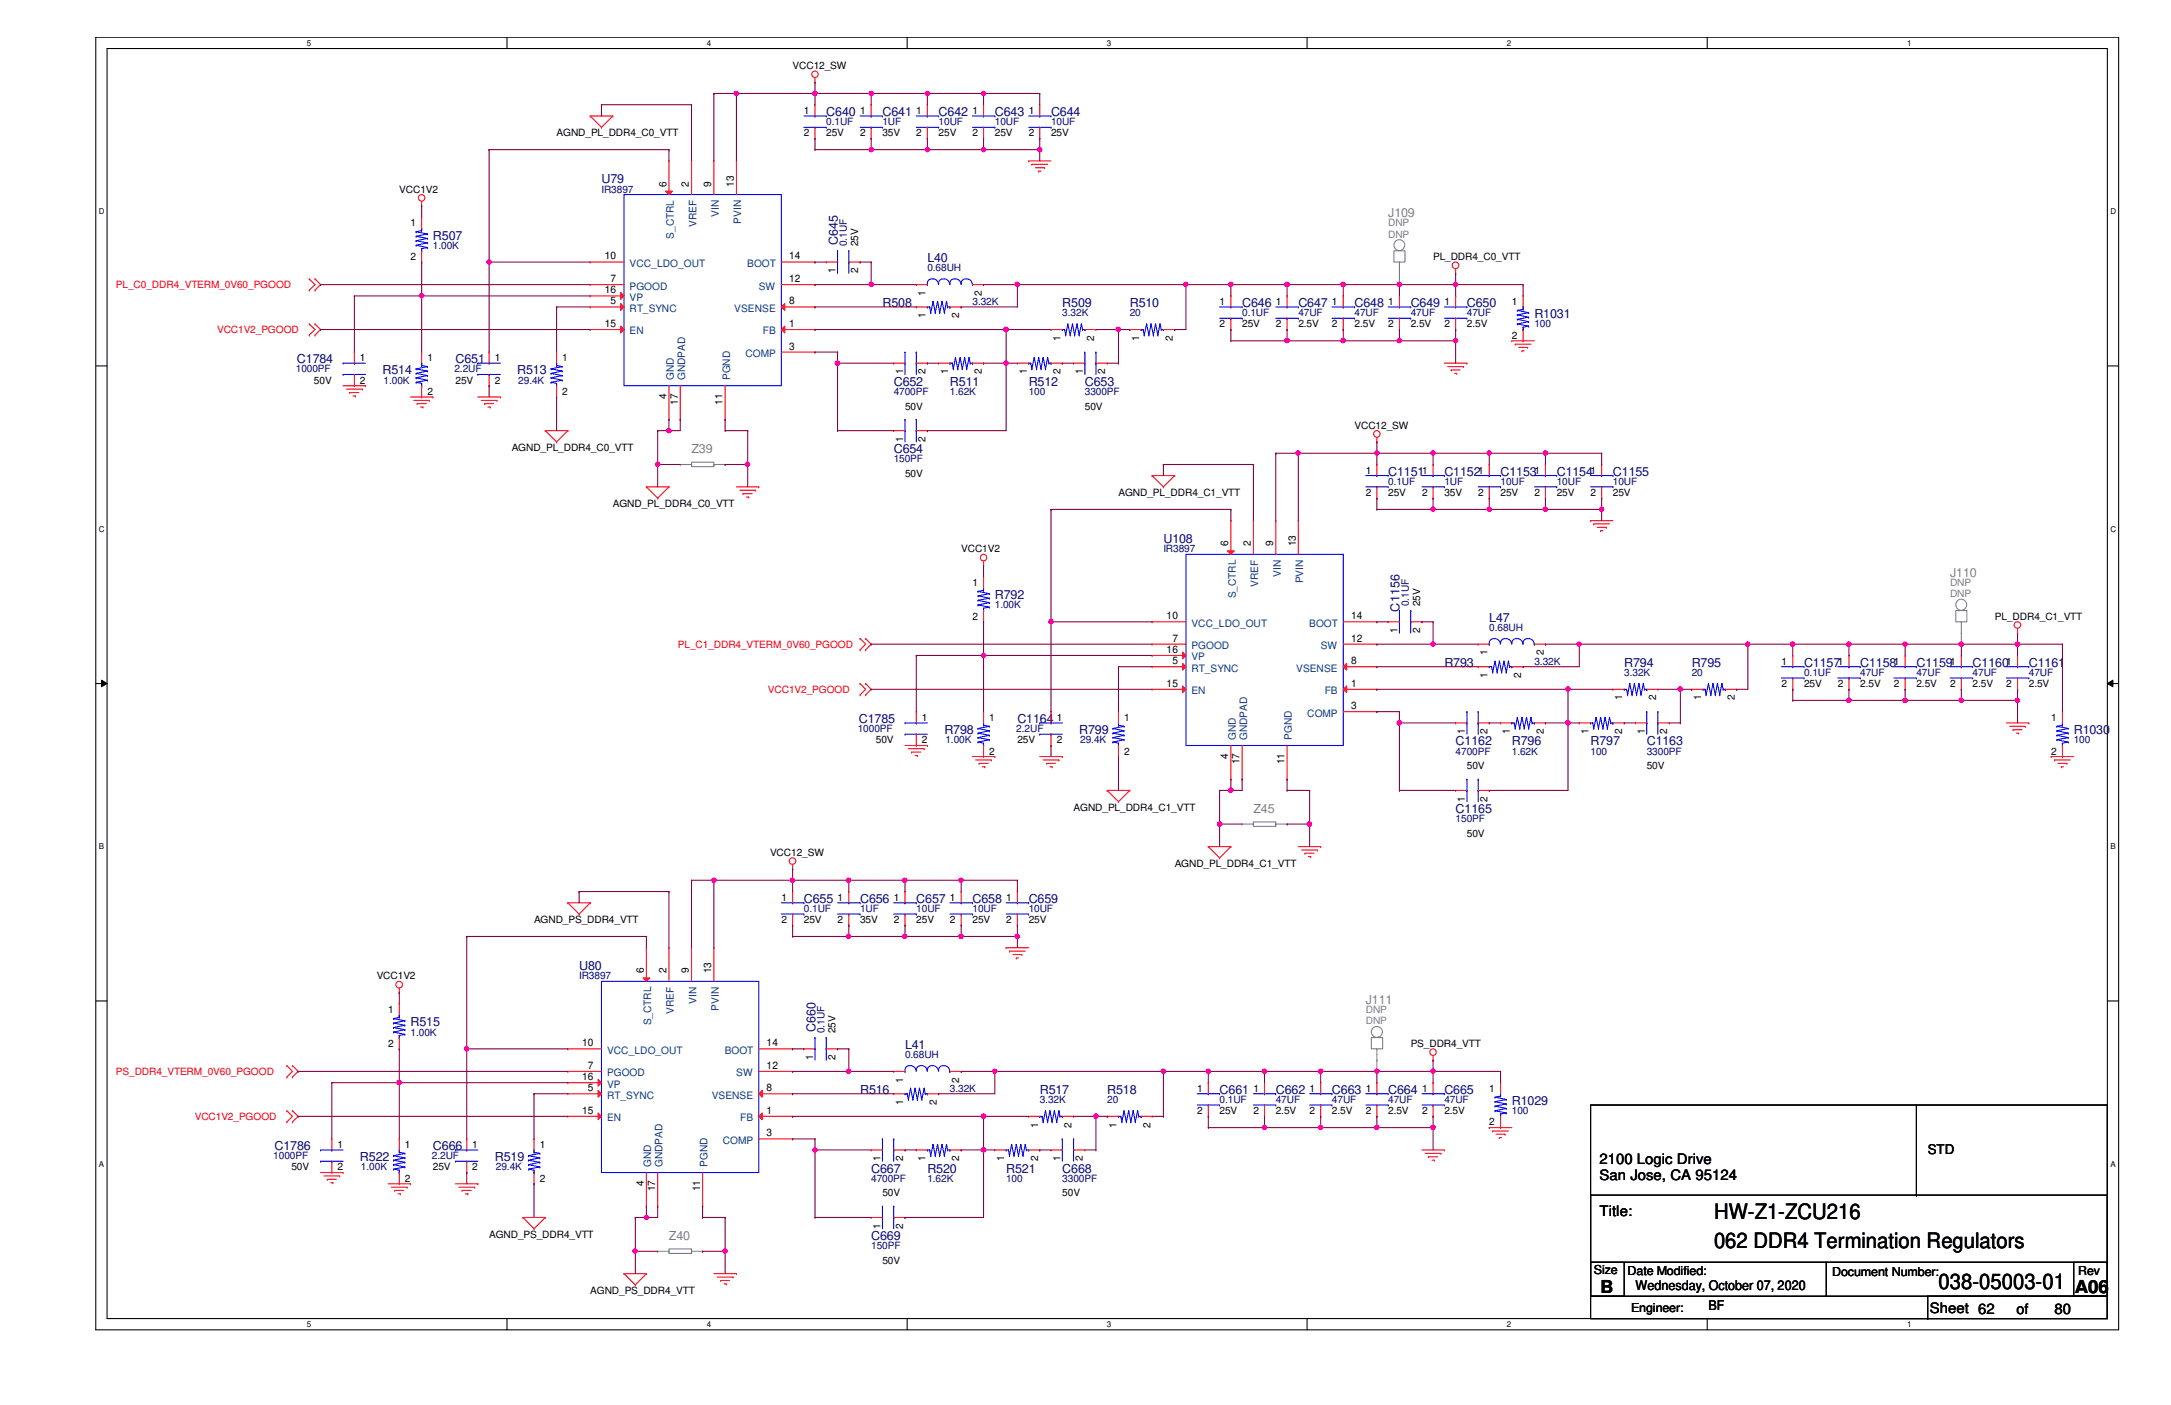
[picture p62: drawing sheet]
<svg xmlns="http://www.w3.org/2000/svg" width="432mm" height="279mm" viewBox="0 0 432 279" stroke-linecap="round" stroke-linejoin="round" font-family="sans-serif">
<defs><g id="words">
<g font-size="4.2">
<text x="340.9" y="242.4">HW-Z1-ZCU216</text>
<text x="340.9" y="248.2">062 DDR4 Termination Regulators</text>
<text x="385.6" y="256.4">038-05003-01</text>
</g>
<g font-size="3.6">
<text x="318.3" y="257">B</text>
<text x="412.7" y="257">A06</text>
</g>
<g font-size="2.9">
<text x="318.1" y="231.5">2100 Logic Drive</text>
<text x="318.1" y="234.7">San Jose, CA 95124</text>
<text x="318.1" y="241.8">Title:</text>
<text x="383.8" y="261">Sheet 62</text>
<text x="401.1" y="261.2">of</text>
<text x="408.6" y="261.2">80</text>
</g>
<g font-size="2.7">
<text x="383.4" y="229.5">STD</text>
<text x="325.3" y="256.6">Wednesday, October 07, 2020</text>
<text x="339.8" y="260.6">BF</text>
</g>
<g font-size="2.5" fill="#000080">
<text x="164.3" y="23.1">C640</text>
<text x="175.5" y="23.1">C641</text>
<text x="186.7" y="23.1">C642</text>
<text x="197.9" y="23.1">C643</text>
<text x="209" y="23.1">C644</text>
<text x="119.6" y="36.5">U79</text>
<text x="86.1" y="47.7">R507</text>
<text x="166.6" y="48.8" transform="rotate(-90 166.6 48.8)">C645</text>
<text x="184.4" y="52.1">L40</text>
<text x="175.5" y="61.1">R508</text>
<text x="211.3" y="61.1">R509</text>
<text x="224.7" y="61.1">R510</text>
<text x="247.1" y="61.1">C646</text>
<text x="258.2" y="61.1">C647</text>
<text x="269.4" y="61.1">C648</text>
<text x="280.6" y="61.1">C649</text>
<text x="291.8" y="61.1">C650</text>
<text x="305.2" y="63.3">R1031</text>
<text x="59.1" y="72.3">C1784</text>
<text x="76.1" y="74.5">R514</text>
<text x="90.6" y="72.3">C651</text>
<text x="102.9" y="74.5">R513</text>
<text x="177.8" y="76.7">C652</text>
<text x="188.9" y="76.7">R511</text>
<text x="204.6" y="76.7">R512</text>
<text x="215.8" y="76.7">C653</text>
<text x="177.8" y="90.1">C654</text>
<text x="276.1" y="94.6">C1151</text>
<text x="287.3" y="94.6">C1152</text>
<text x="298.4" y="94.6">C1153</text>
<text x="309.6" y="94.6">C1154</text>
<text x="320.8" y="94.6">C1155</text>
<text x="231.4" y="108">U108</text>
<text x="197.9" y="119.2">R792</text>
<text x="278.4" y="121.6" transform="rotate(-90 278.4 121.6)">C1156</text>
<text x="296.2" y="123.7">L47</text>
<text x="287.3" y="132.6">R793</text>
<text x="323" y="132.6">R794</text>
<text x="336.5" y="132.6">R795</text>
<text x="358.8" y="132.6">C1157</text>
<text x="370" y="132.6">C1158</text>
<text x="381.2" y="132.6">C1159</text>
<text x="392.3" y="132.6">C1160</text>
<text x="403.5" y="132.6">C1161</text>
<text x="170.8" y="143.8">C1785</text>
<text x="202.4" y="143.8">C1164</text>
<text x="187.8" y="146">R798</text>
<text x="214.6" y="146">R799</text>
<text x="289.5" y="148.3">C1162</text>
<text x="300.7" y="148.3">R796</text>
<text x="316.4" y="148.3">R797</text>
<text x="327.5" y="148.3">C1163</text>
<text x="412.5" y="146">R1030</text>
<text x="289.5" y="161.7">C1165</text>
<text x="159.9" y="179.5">C655</text>
<text x="171.1" y="179.5">C656</text>
<text x="182.2" y="179.5">C657</text>
<text x="193.4" y="179.5">C658</text>
<text x="204.6" y="179.5">C659</text>
<text x="115.2" y="193">U80</text>
<text x="81.7" y="204.1">R515</text>
<text x="162.2" y="205.2" transform="rotate(-90 162.2 205.2)">C660</text>
<text x="180" y="208.6">L41</text>
<text x="171.1" y="217.6">R516</text>
<text x="206.8" y="217.6">R517</text>
<text x="220.2" y="217.6">R518</text>
<text x="242.6" y="217.6">C661</text>
<text x="253.7" y="217.6">C662</text>
<text x="264.9" y="217.6">C663</text>
<text x="276.1" y="217.6">C664</text>
<text x="287.3" y="217.6">C665</text>
<text x="300.7" y="219.8">R1029</text>
<text x="54.6" y="228.7">C1786</text>
<text x="71.6" y="230.9">R522</text>
<text x="86.1" y="228.7">C666</text>
<text x="98.4" y="230.9">R519</text>
<text x="173.3" y="233.2">C667</text>
<text x="184.4" y="233.2">R520</text>
<text x="200.1" y="233.2">R521</text>
<text x="211.3" y="233.2">C668</text>
<text x="173.3" y="246.6">C669</text>
</g>
<g font-size="2.5" fill="#808080">
<text x="276.1" y="43.2">J109</text>
<text x="137.5" y="90.1">Z39</text>
<text x="387.9" y="114.7">J110</text>
<text x="249.3" y="161.7">Z45</text>
<text x="271.7" y="199.6">J111</text>
<text x="133.1" y="246.6">Z40</text>
</g>
<g font-size="2.5">
<text x="317" y="253.3">Size</text>
<text x="323.7" y="253.5">Date Modified:</text>
<text x="364.4" y="253.7">Document Number:</text>
<text x="413.3" y="253.5">Rev</text>
<text x="324.4" y="260.9">Engineer:</text>
</g>
<g font-size="2">
<text x="157.6" y="13.7">VCC12_SW</text>
<text x="159.9" y="22.6">1</text>
<text x="171.1" y="22.6">1</text>
<text x="182.2" y="22.6">1</text>
<text x="193.4" y="22.6">1</text>
<text x="204.6" y="22.6">1</text>
<text x="110.7" y="27.1">AGND_PL_DDR4_C0_VTT</text>
<text x="159.9" y="27.1">2</text>
<text x="164.3" y="27.1">25V</text>
<text x="171.1" y="27.1">2</text>
<text x="175.5" y="27.1">35V</text>
<text x="182.2" y="27.1">2</text>
<text x="186.7" y="27.1">25V</text>
<text x="193.4" y="27.1">2</text>
<text x="197.9" y="27.1">25V</text>
<text x="204.6" y="27.1">2</text>
<text x="209" y="27.1">25V</text>
<text x="79.4" y="38.3">VCC1V2</text>
<text x="132.5" y="37.1" transform="rotate(-90 132.5 37.1)">6</text>
<text x="137" y="37.1" transform="rotate(-90 137 37.1)">2</text>
<text x="141.5" y="37.1" transform="rotate(-90 141.5 37.1)">9</text>
<text x="146" y="37.1" transform="rotate(-90 146 37.1)">13</text>
<text x="81.7" y="45">1</text>
<text x="81.7" y="51.7">2</text>
<text x="120.3" y="51.6">10</text>
<text x="157" y="51.6">14</text>
<text x="170.7" y="49" transform="rotate(-90 170.7 49)">25V</text>
<text x="285" y="51.7">PL_DDR4_C0_VTT</text>
<text x="120.3" y="58.3">16</text>
<text x="121.4" y="56.1">7</text>
<text x="157" y="56.1">12</text>
<text x="166.2" y="54.4" transform="rotate(-90 166.2 54.4)">1</text>
<text x="170.7" y="54.4" transform="rotate(-90 170.7 54.4)">2</text>
<text x="184.1" y="58.8" transform="rotate(-90 184.1 58.8)">1</text>
<text x="195.3" y="58.8" transform="rotate(-90 195.3 58.8)">2</text>
<text x="120.3" y="65">15</text>
<text x="121.4" y="60.5">5</text>
<text x="157" y="60.5">8</text>
<text x="157" y="65">1</text>
<text x="184.1" y="63.3" transform="rotate(-90 184.1 63.3)">1</text>
<text x="190.8" y="63.3" transform="rotate(-90 190.8 63.3)">2</text>
<text x="242.6" y="60.7">1</text>
<text x="242.6" y="65.1">2</text>
<text x="247.1" y="65.1">25V</text>
<text x="253.7" y="60.7">1</text>
<text x="253.7" y="65.1">2</text>
<text x="258.2" y="65.1">2.5V</text>
<text x="264.9" y="60.7">1</text>
<text x="264.9" y="65.1">2</text>
<text x="269.4" y="65.1">2.5V</text>
<text x="276.1" y="60.7">1</text>
<text x="276.1" y="65.1">2</text>
<text x="280.6" y="65.1">2.5V</text>
<text x="287.3" y="60.7">1</text>
<text x="287.3" y="65.1">2</text>
<text x="291.8" y="65.1">2.5V</text>
<text x="300.7" y="60.7">1</text>
<text x="71.6" y="71.8">1</text>
<text x="85" y="71.8">1</text>
<text x="98.4" y="71.8">1</text>
<text x="111.8" y="71.8">1</text>
<text x="157" y="69.5">3</text>
<text x="210.9" y="67.8" transform="rotate(-90 210.9 67.8)">1</text>
<text x="217.6" y="67.8" transform="rotate(-90 217.6 67.8)">2</text>
<text x="226.6" y="67.8" transform="rotate(-90 226.6 67.8)">1</text>
<text x="233.3" y="67.8" transform="rotate(-90 233.3 67.8)">2</text>
<text x="300.7" y="67.4">2</text>
<text x="62.4" y="76.3">50V</text>
<text x="71.6" y="76.3">2</text>
<text x="90.6" y="76.3">25V</text>
<text x="98.4" y="76.3">2</text>
<text x="179.6" y="74.5" transform="rotate(-90 179.6 74.5)">1</text>
<text x="184.1" y="74.5" transform="rotate(-90 184.1 74.5)">2</text>
<text x="188.6" y="74.5" transform="rotate(-90 188.6 74.5)">1</text>
<text x="195.3" y="74.5" transform="rotate(-90 195.3 74.5)">2</text>
<text x="204.2" y="74.5" transform="rotate(-90 204.2 74.5)">1</text>
<text x="210.9" y="74.5" transform="rotate(-90 210.9 74.5)">2</text>
<text x="215.4" y="74.5" transform="rotate(-90 215.4 74.5)">1</text>
<text x="219.8" y="74.5" transform="rotate(-90 219.8 74.5)">2</text>
<text x="85" y="78.5">2</text>
<text x="111.8" y="78.5">2</text>
<text x="132.5" y="79.4" transform="rotate(-90 132.5 79.4)">4</text>
<text x="134.8" y="80.5" transform="rotate(-90 134.8 80.5)">17</text>
<text x="143.7" y="80.5" transform="rotate(-90 143.7 80.5)">11</text>
<text x="180" y="81.4">50V</text>
<text x="215.8" y="81.4">50V</text>
<text x="101.8" y="89.7">AGND_PL_DDR4_C0_VTT</text>
<text x="179.6" y="87.9" transform="rotate(-90 179.6 87.9)">1</text>
<text x="184.1" y="87.9" transform="rotate(-90 184.1 87.9)">2</text>
<text x="269.4" y="85.2">VCC12_SW</text>
<text x="180" y="94.8">50V</text>
<text x="271.7" y="94.2">1</text>
<text x="282.8" y="94.2">1</text>
<text x="294" y="94.2">1</text>
<text x="305.2" y="94.2">1</text>
<text x="316.4" y="94.2">1</text>
<text x="121.9" y="100.9">AGND_PL_DDR4_C0_VTT</text>
<text x="222.5" y="98.6">AGND_PL_DDR4_C1_VTT</text>
<text x="271.7" y="98.6">2</text>
<text x="276.1" y="98.6">25V</text>
<text x="282.8" y="98.6">2</text>
<text x="287.3" y="98.6">35V</text>
<text x="294" y="98.6">2</text>
<text x="298.4" y="98.6">25V</text>
<text x="305.2" y="98.6">2</text>
<text x="309.6" y="98.6">25V</text>
<text x="316.4" y="98.6">2</text>
<text x="320.8" y="98.6">25V</text>
<text x="191.2" y="109.8">VCC1V2</text>
<text x="244.3" y="108.7" transform="rotate(-90 244.3 108.7)">6</text>
<text x="248.8" y="108.7" transform="rotate(-90 248.8 108.7)">2</text>
<text x="253.2" y="108.7" transform="rotate(-90 253.2 108.7)">9</text>
<text x="257.7" y="108.7" transform="rotate(-90 257.7 108.7)">13</text>
<text x="193.4" y="116.5">1</text>
<text x="193.4" y="123.2">2</text>
<text x="232" y="123.1">10</text>
<text x="268.7" y="123.1">14</text>
<text x="278" y="125.9" transform="rotate(-90 278 125.9)">1</text>
<text x="282.4" y="125.9" transform="rotate(-90 282.4 125.9)">2</text>
<text x="282.4" y="120.5" transform="rotate(-90 282.4 120.5)">25V</text>
<text x="396.8" y="123.2">PL_DDR4_C1_VTT</text>
<text x="232" y="129.8">16</text>
<text x="233.2" y="127.6">7</text>
<text x="268.7" y="127.6">12</text>
<text x="295.9" y="130.3" transform="rotate(-90 295.9 130.3)">1</text>
<text x="307" y="130.3" transform="rotate(-90 307 130.3)">2</text>
<text x="232" y="136.6">15</text>
<text x="233.2" y="132.1">5</text>
<text x="268.7" y="132.1">8</text>
<text x="268.7" y="136.6">1</text>
<text x="295.9" y="134.8" transform="rotate(-90 295.9 134.8)">1</text>
<text x="302.6" y="134.8" transform="rotate(-90 302.6 134.8)">2</text>
<text x="354.3" y="132.2">1</text>
<text x="354.3" y="136.7">2</text>
<text x="358.8" y="136.7">25V</text>
<text x="365.5" y="132.2">1</text>
<text x="365.5" y="136.7">2</text>
<text x="370" y="136.7">2.5V</text>
<text x="376.7" y="132.2">1</text>
<text x="376.7" y="136.7">2</text>
<text x="381.2" y="136.7">2.5V</text>
<text x="387.9" y="132.2">1</text>
<text x="387.9" y="136.7">2</text>
<text x="392.3" y="136.7">2.5V</text>
<text x="399" y="132.2">1</text>
<text x="399" y="136.7">2</text>
<text x="403.5" y="136.7">2.5V</text>
<text x="183.3" y="143.3">1</text>
<text x="196.8" y="143.3">1</text>
<text x="210.2" y="143.3">1</text>
<text x="223.6" y="143.3">1</text>
<text x="268.7" y="141">3</text>
<text x="322.7" y="139.3" transform="rotate(-90 322.7 139.3)">1</text>
<text x="329.4" y="139.3" transform="rotate(-90 329.4 139.3)">2</text>
<text x="338.3" y="139.3" transform="rotate(-90 338.3 139.3)">1</text>
<text x="345" y="139.3" transform="rotate(-90 345 139.3)">2</text>
<text x="408" y="143.3">1</text>
<text x="174.2" y="147.8">50V</text>
<text x="183.3" y="147.8">2</text>
<text x="202.4" y="147.8">25V</text>
<text x="210.2" y="147.8">2</text>
<text x="291.4" y="146" transform="rotate(-90 291.4 146)">1</text>
<text x="295.9" y="146" transform="rotate(-90 295.9 146)">2</text>
<text x="300.3" y="146" transform="rotate(-90 300.3 146)">1</text>
<text x="307" y="146" transform="rotate(-90 307 146)">2</text>
<text x="316" y="146" transform="rotate(-90 316 146)">1</text>
<text x="322.7" y="146" transform="rotate(-90 322.7 146)">2</text>
<text x="327.2" y="146" transform="rotate(-90 327.2 146)">1</text>
<text x="331.6" y="146" transform="rotate(-90 331.6 146)">2</text>
<text x="196.8" y="150.1">2</text>
<text x="223.6" y="150.1">2</text>
<text x="244.3" y="150.9" transform="rotate(-90 244.3 150.9)">4</text>
<text x="246.5" y="152" transform="rotate(-90 246.5 152)">17</text>
<text x="255.5" y="152" transform="rotate(-90 255.5 152)">11</text>
<text x="291.8" y="152.9">50V</text>
<text x="327.5" y="152.9">50V</text>
<text x="408" y="150.1">2</text>
<text x="213.5" y="161.2">AGND_PL_DDR4_C1_VTT</text>
<text x="291.4" y="159.4" transform="rotate(-90 291.4 159.4)">1</text>
<text x="295.9" y="159.4" transform="rotate(-90 295.9 159.4)">2</text>
<text x="291.8" y="166.4">50V</text>
<text x="153.2" y="170.2">VCC12_SW</text>
<text x="233.6" y="172.4">AGND_PL_DDR4_C1_VTT</text>
<text x="155.4" y="179.1">1</text>
<text x="166.6" y="179.1">1</text>
<text x="177.8" y="179.1">1</text>
<text x="188.9" y="179.1">1</text>
<text x="200.1" y="179.1">1</text>
<text x="106.2" y="183.6">AGND_PS_DDR4_VTT</text>
<text x="155.4" y="183.6">2</text>
<text x="159.9" y="183.6">25V</text>
<text x="166.6" y="183.6">2</text>
<text x="171.1" y="183.6">35V</text>
<text x="177.8" y="183.6">2</text>
<text x="182.2" y="183.6">25V</text>
<text x="188.9" y="183.6">2</text>
<text x="193.4" y="183.6">25V</text>
<text x="200.1" y="183.6">2</text>
<text x="204.6" y="183.6">25V</text>
<text x="74.9" y="194.8">VCC1V2</text>
<text x="128.1" y="193.6" transform="rotate(-90 128.1 193.6)">6</text>
<text x="132.5" y="193.6" transform="rotate(-90 132.5 193.6)">2</text>
<text x="137" y="193.6" transform="rotate(-90 137 193.6)">9</text>
<text x="141.5" y="193.6" transform="rotate(-90 141.5 193.6)">13</text>
<text x="77.2" y="201.5">1</text>
<text x="77.2" y="208.2">2</text>
<text x="115.8" y="208.1">10</text>
<text x="152.5" y="208.1">14</text>
<text x="166.2" y="205.4" transform="rotate(-90 166.2 205.4)">25V</text>
<text x="280.6" y="208.2">PS_DDR4_VTT</text>
<text x="115.8" y="214.8">16</text>
<text x="116.9" y="212.6">7</text>
<text x="152.5" y="212.6">12</text>
<text x="161.8" y="210.8" transform="rotate(-90 161.8 210.8)">1</text>
<text x="166.2" y="210.8" transform="rotate(-90 166.2 210.8)">2</text>
<text x="179.6" y="215.3" transform="rotate(-90 179.6 215.3)">1</text>
<text x="190.8" y="215.3" transform="rotate(-90 190.8 215.3)">2</text>
<text x="115.8" y="221.5">15</text>
<text x="116.9" y="217">5</text>
<text x="152.5" y="217">8</text>
<text x="152.5" y="221.5">1</text>
<text x="179.6" y="219.8" transform="rotate(-90 179.6 219.8)">1</text>
<text x="186.3" y="219.8" transform="rotate(-90 186.3 219.8)">2</text>
<text x="238.1" y="217.1">1</text>
<text x="238.1" y="221.6">2</text>
<text x="242.6" y="221.6">25V</text>
<text x="249.3" y="217.1">1</text>
<text x="249.3" y="221.6">2</text>
<text x="253.7" y="221.6">2.5V</text>
<text x="260.5" y="217.1">1</text>
<text x="260.5" y="221.6">2</text>
<text x="264.9" y="221.6">2.5V</text>
<text x="271.7" y="217.1">1</text>
<text x="271.7" y="221.6">2</text>
<text x="276.1" y="221.6">2.5V</text>
<text x="282.8" y="217.1">1</text>
<text x="282.8" y="221.6">2</text>
<text x="287.3" y="221.6">2.5V</text>
<text x="296.2" y="217.1">1</text>
<text x="152.5" y="226">3</text>
<text x="206.5" y="224.2" transform="rotate(-90 206.5 224.2)">1</text>
<text x="213.1" y="224.2" transform="rotate(-90 213.1 224.2)">2</text>
<text x="222.1" y="224.2" transform="rotate(-90 222.1 224.2)">1</text>
<text x="228.8" y="224.2" transform="rotate(-90 228.8 224.2)">2</text>
<text x="296.2" y="223.8">2</text>
<text x="58" y="232.7">50V</text>
<text x="67.1" y="228.3">1</text>
<text x="67.1" y="232.7">2</text>
<text x="80.5" y="228.3">1</text>
<text x="86.1" y="232.7">25V</text>
<text x="93.9" y="228.3">1</text>
<text x="93.9" y="232.7">2</text>
<text x="107.4" y="228.3">1</text>
<text x="175.1" y="230.9" transform="rotate(-90 175.1 230.9)">1</text>
<text x="179.6" y="230.9" transform="rotate(-90 179.6 230.9)">2</text>
<text x="184.1" y="230.9" transform="rotate(-90 184.1 230.9)">1</text>
<text x="190.8" y="230.9" transform="rotate(-90 190.8 230.9)">2</text>
<text x="199.7" y="230.9" transform="rotate(-90 199.7 230.9)">1</text>
<text x="206.5" y="230.9" transform="rotate(-90 206.5 230.9)">2</text>
<text x="210.9" y="230.9" transform="rotate(-90 210.9 230.9)">1</text>
<text x="215.4" y="230.9" transform="rotate(-90 215.4 230.9)">2</text>
<text x="80.5" y="235">2</text>
<text x="107.4" y="235">2</text>
<text x="128.1" y="235.8" transform="rotate(-90 128.1 235.8)">4</text>
<text x="130.3" y="236.9" transform="rotate(-90 130.3 236.9)">17</text>
<text x="139.2" y="236.9" transform="rotate(-90 139.2 236.9)">11</text>
<text x="175.5" y="237.9">50V</text>
<text x="211.3" y="237.9">50V</text>
<text x="175.1" y="244.3" transform="rotate(-90 175.1 244.3)">1</text>
<text x="179.6" y="244.3" transform="rotate(-90 179.6 244.3)">2</text>
<text x="97.3" y="246.2">AGND_PS_DDR4_VTT</text>
<text x="175.5" y="251.3">50V</text>
<text x="117.4" y="257.3">AGND_PS_DDR4_VTT</text>
</g>
<g font-size="2" fill="#000080">
<text x="164.3" y="24.9">0.1UF</text>
<text x="175.5" y="24.9">1UF</text>
<text x="186.7" y="24.9">10UF</text>
<text x="197.9" y="24.9">10UF</text>
<text x="209" y="24.9">10UF</text>
<text x="119.6" y="38.3">IR3897</text>
<text x="86.1" y="49.5">1.00K</text>
<text x="168.4" y="49" transform="rotate(-90 168.4 49)">0.1UF</text>
<text x="184.4" y="53.9">0.68UH</text>
<text x="193.4" y="60.7">3.32K</text>
<text x="211.3" y="62.9">3.32K</text>
<text x="224.7" y="62.9">20</text>
<text x="247.1" y="62.9">0.1UF</text>
<text x="258.2" y="62.9">47UF</text>
<text x="269.4" y="62.9">47UF</text>
<text x="280.6" y="62.9">47UF</text>
<text x="291.8" y="62.9">47UF</text>
<text x="305.2" y="65.1">100</text>
<text x="58.8" y="74">1000PF</text>
<text x="76.3" y="76.3">1.00K</text>
<text x="90.4" y="74">2.2UF</text>
<text x="103.1" y="76.3">29.4K</text>
<text x="177.8" y="78.5">4700PF</text>
<text x="188.9" y="78.5">1.62K</text>
<text x="204.6" y="78.5">100</text>
<text x="215.8" y="78.5">3300PF</text>
<text x="177.8" y="91.9">150PF</text>
<text x="276.1" y="96.4">0.1UF</text>
<text x="287.3" y="96.4">1UF</text>
<text x="298.4" y="96.4">10UF</text>
<text x="309.6" y="96.4">10UF</text>
<text x="320.8" y="96.4">10UF</text>
<text x="231.4" y="109.8">IR3897</text>
<text x="197.9" y="121">1.00K</text>
<text x="280.2" y="120.5" transform="rotate(-90 280.2 120.5)">0.1UF</text>
<text x="296.2" y="125.5">0.68UH</text>
<text x="305.2" y="132.2">3.32K</text>
<text x="323" y="134.4">3.32K</text>
<text x="336.5" y="134.4">20</text>
<text x="358.8" y="134.4">0.1UF</text>
<text x="370" y="134.4">47UF</text>
<text x="381.2" y="134.4">47UF</text>
<text x="392.3" y="134.4">47UF</text>
<text x="403.5" y="134.4">47UF</text>
<text x="170.6" y="145.6">1000PF</text>
<text x="188" y="147.8">1.00K</text>
<text x="202.1" y="145.6">2.2UF</text>
<text x="214.8" y="147.8">29.4K</text>
<text x="412.5" y="147.8">100</text>
<text x="289.5" y="150.1">4700PF</text>
<text x="300.7" y="150.1">1.62K</text>
<text x="316.4" y="150.1">100</text>
<text x="327.5" y="150.1">3300PF</text>
<text x="289.5" y="163.4">150PF</text>
<text x="159.9" y="181.4">0.1UF</text>
<text x="171.1" y="181.4">1UF</text>
<text x="182.2" y="181.4">10UF</text>
<text x="193.4" y="181.4">10UF</text>
<text x="204.6" y="181.4">10UF</text>
<text x="115.2" y="194.8">IR3897</text>
<text x="81.7" y="206">1.00K</text>
<text x="164" y="205.4" transform="rotate(-90 164 205.4)">0.1UF</text>
<text x="180" y="210.4">0.68UH</text>
<text x="188.9" y="217.1">3.32K</text>
<text x="206.8" y="219.3">3.32K</text>
<text x="220.2" y="219.3">20</text>
<text x="242.6" y="219.3">0.1UF</text>
<text x="253.7" y="219.3">47UF</text>
<text x="264.9" y="219.3">47UF</text>
<text x="276.1" y="219.3">47UF</text>
<text x="287.3" y="219.3">47UF</text>
<text x="300.7" y="221.6">100</text>
<text x="54.4" y="230.5">1000PF</text>
<text x="71.8" y="232.7">1.00K</text>
<text x="85.9" y="230.5">2.2UF</text>
<text x="98.6" y="232.7">29.4K</text>
<text x="173.3" y="235">4700PF</text>
<text x="184.4" y="235">1.62K</text>
<text x="200.1" y="235">100</text>
<text x="211.3" y="235">3300PF</text>
<text x="173.3" y="248.4">150PF</text>
</g>
<g font-size="2" fill="#004080">
<text x="134" y="47.5" transform="rotate(-90 134 47.5)">S_CTRL</text>
<text x="138.5" y="45.2" transform="rotate(-90 138.5 45.2)">VREF</text>
<text x="143" y="43.1" transform="rotate(-90 143 43.1)">VIN</text>
<text x="147.4" y="44.5" transform="rotate(-90 147.4 44.5)">PVIN</text>
<text x="125.2" y="53.1">VCC_LDO_OUT</text>
<text x="148.6" y="53.1">BOOT</text>
<text x="125.2" y="57.6">PGOOD</text>
<text x="125.2" y="59.8">VP</text>
<text x="150.9" y="57.6">SW</text>
<text x="125.2" y="62">RT_SYNC</text>
<text x="146" y="62">VSENSE</text>
<text x="125.2" y="66.5">EN</text>
<text x="148.3" y="71">COMP</text>
<text x="151.7" y="66.5">FB</text>
<text x="134" y="75.6" transform="rotate(-90 134 75.6)">GND</text>
<text x="136.3" y="75.6" transform="rotate(-90 136.3 75.6)">GNDPAD</text>
<text x="145.2" y="75.6" transform="rotate(-90 145.2 75.6)">PGND</text>
<text x="245.8" y="119" transform="rotate(-90 245.8 119)">S_CTRL</text>
<text x="250.3" y="116.7" transform="rotate(-90 250.3 116.7)">VREF</text>
<text x="254.7" y="114.7" transform="rotate(-90 254.7 114.7)">VIN</text>
<text x="259.2" y="116" transform="rotate(-90 259.2 116)">PVIN</text>
<text x="237" y="124.6">VCC_LDO_OUT</text>
<text x="260.4" y="124.6">BOOT</text>
<text x="237" y="129.1">PGOOD</text>
<text x="237" y="131.3">VP</text>
<text x="262.7" y="129.1">SW</text>
<text x="237" y="133.6">RT_SYNC</text>
<text x="257.8" y="133.6">VSENSE</text>
<text x="237" y="138">EN</text>
<text x="260" y="142.5">COMP</text>
<text x="263.5" y="138">FB</text>
<text x="245.8" y="147.2" transform="rotate(-90 245.8 147.2)">GND</text>
<text x="248" y="147.2" transform="rotate(-90 248 147.2)">GNDPAD</text>
<text x="257" y="147.2" transform="rotate(-90 257 147.2)">PGND</text>
<text x="129.5" y="203.9" transform="rotate(-90 129.5 203.9)">S_CTRL</text>
<text x="134" y="201.6" transform="rotate(-90 134 201.6)">VREF</text>
<text x="138.5" y="199.6" transform="rotate(-90 138.5 199.6)">VIN</text>
<text x="143" y="201" transform="rotate(-90 143 201)">PVIN</text>
<text x="120.7" y="209.5">VCC_LDO_OUT</text>
<text x="144.1" y="209.5">BOOT</text>
<text x="120.7" y="214">PGOOD</text>
<text x="146.4" y="214">SW</text>
<text x="120.7" y="218.5">RT_SYNC</text>
<text x="120.7" y="216.3">VP</text>
<text x="141.6" y="218.5">VSENSE</text>
<text x="120.7" y="223">EN</text>
<text x="143.8" y="227.5">COMP</text>
<text x="147.2" y="223">FB</text>
<text x="129.5" y="232.1" transform="rotate(-90 129.5 232.1)">GND</text>
<text x="131.8" y="232.1" transform="rotate(-90 131.8 232.1)">GNDPAD</text>
<text x="140.7" y="232.1" transform="rotate(-90 140.7 232.1)">PGND</text>
</g>
<g font-size="2" fill="#808080">
<text x="276.1" y="45">DNP</text>
<text x="276.1" y="47.2">DNP</text>
<text x="387.9" y="116.5">DNP</text>
<text x="387.9" y="118.7">DNP</text>
<text x="271.7" y="201.5">DNP</text>
<text x="271.7" y="203.7">DNP</text>
</g>
<g font-size="2" fill="#f00">
<text x="23.1" y="57.3">PL_C0_DDR4_VTERM_0V60_PGOOD</text>
<text x="43.2" y="66.3">VCC1V2_PGOOD</text>
<text x="134.8" y="128.8">PL_C1_DDR4_VTERM_0V60_PGOOD</text>
<text x="152.7" y="137.8">VCC1V2_PGOOD</text>
<text x="23.1" y="213.7">PS_DDR4_VTERM_0V60_PGOOD</text>
<text x="38.7" y="222.7">VCC1V2_PGOOD</text>
</g>
<g font-size="1.6">
<text x="61" y="9.1">5</text>
<text x="140.6" y="9.1">4</text>
<text x="220.2" y="9.1">3</text>
<text x="299.7" y="9.1">2</text>
<text x="379.3" y="9.1">1</text>
<text x="19.6" y="42.6">D</text>
<text x="419.7" y="42.6">D</text>
<text x="19.6" y="105.7">C</text>
<text x="419.7" y="105.7">C</text>
<text x="19.6" y="168.9">B</text>
<text x="419.7" y="168.9">B</text>
<text x="19.6" y="232">A</text>
<text x="419.7" y="232">A</text>
<text x="61" y="263.9">5</text>
<text x="140.6" y="263.9">4</text>
<text x="220.2" y="263.9">3</text>
<text x="299.7" y="263.9">2</text>
<text x="379.3" y="263.9">1</text>
</g>
</g></defs>
<path d="M19.1 7.4h402.3v257.1h-402.3zM21.3 9.7h397.8v252.5h-397.8z" fill="none" stroke="#000" stroke-width=".21"/>
<g fill="#fff">
<path d="M61 7.7h.9v1.7h-.9z"/>
<path d="M61 262.5h.9v1.7h-.9z"/>
</g>
<path d="M100.8 7.4v2.3M100.8 262.2v2.3" fill="none" stroke="#000" stroke-width=".21"/>
<g fill="#fff">
<path d="M140.6 7.7h.9v1.7h-.9z"/>
<path d="M140.6 262.5h.9v1.7h-.9z"/>
</g>
<path d="M180.4 7.4v2.3M180.4 262.2v2.3" fill="none" stroke="#000" stroke-width=".21"/>
<g fill="#fff">
<path d="M220.2 7.7h.9v1.7h-.9z"/>
<path d="M220.2 262.5h.9v1.7h-.9z"/>
</g>
<path d="M260 7.4v2.3M260 262.2v2.3" fill="none" stroke="#000" stroke-width=".21"/>
<g fill="#fff">
<path d="M299.7 7.7h.9v1.7h-.9z"/>
<path d="M299.7 262.5h.9v1.7h-.9z"/>
</g>
<path d="M339.6 7.4v2.3M339.6 262.2v2.3" fill="none" stroke="#000" stroke-width=".21"/>
<g fill="#fff">
<path d="M379.3 7.7h.9v1.7h-.9z"/>
<path d="M379.3 262.5h.9v1.7h-.9z"/>
<path d="M19.6 41.2h1.2v1.8h-1.2z"/>
<path d="M419.7 41.2h1.2v1.8h-1.2z"/>
<path d="M19.6 104.3h1.2v1.8h-1.2z"/>
<path d="M419.7 104.3h1.2v1.8h-1.2z"/>
</g>
<path d="M19.1 72.8h2.2M419.1 72.8h2.3" fill="none" stroke="#000" stroke-width=".21"/>
<g fill="#fff">
<path d="M19.6 167.5h1.1v1.7h-1.1z"/>
<path d="M419.7 167.5h1.1v1.7h-1.1z"/>
</g>
<path d="M19.1 135.9h2.2M419.1 135.9h2.3" fill="none" stroke="#000" stroke-width=".21"/>
<path d="M20.2 135.3l1.1 .6-1.1 .7zM419.1 135.9l1.1-.6v1.3z" fill="#000"/>
<path d="M20.2 135.3l1.1 .6-1.1 .7zM419.1 135.9l1.1-.6v1.3z" fill="none" stroke="#000" stroke-width=".2"/>
<g fill="#fff">
<path d="M19.6 230.6h1.1v1.8h-1.1z"/>
<path d="M419.7 230.6h1.1v1.8h-1.1z"/>
</g>
<g fill="none" stroke="#000" stroke-width=".21">
<path d="M19.1 199.1h2.2M419.1 199.1h2.3M316.4 219.8h102.7v42.4h-102.7zM381.2 219.8v17.9M316.4 237.7h102.7v13.3h-102.7zM381.2 237.7h.1M316.4 251h46.9v6.8h-46.9zM316.4 251h6.6v6.8h-6.6zM363.3 251h55.8v6.8h-55.8zM383.4 257.8h35.7v4.4h-35.7zM412.5 251h6.6v6.8h-6.6zM316.4 262.2h67"/>
<path d="M383.4 262.2h.1"/>
</g>
<g fill="none" stroke="#f00" stroke-width=".21">
<path d="M162.1 16.3h.1M162.1 15.5v.8M117.4 23.1h.1M117.4 23.1h4.5M117.4 23.1l2.2 2.2M119.6 25.3h.1M121.9 23.1h.1M121.9 23.1l-2.3 2.2M204.6 32h.1M204.6 32h4.4M205.2 32.7h.1M205.2 32.7h3.2"/>
<path d="M205.9 33.4h1.8M206.6 34h.1M206.6 34h.5M207.7 33.4h.1M61.5 57.7h.1M61.5 55.5h.1M61.5 55.5l1.2 1.1-1.2 1.1M62.7 55.5h.1M62.7 57.7h.1M62.7 55.5l1.1 1.1-1.1 1.1M83.9 40.9h.1M83.9 43.2h.1"/>
<path d="M83.9 52.1h.1M83.9 40v.9M83.9 43.2v2.2M83.9 49.9v2.2M244.8 58.8h.1M244.8 58.8v2.2M289.5 54.4h.1M289.5 53.5v.9M61.5 66.6h.1M61.5 64.4h.1M61.5 64.4l1.2 1.1-1.2 1.1M62.7 64.4h.1"/>
<path d="M62.7 66.6h.1M62.7 64.4l1.1 1.1-1.1 1.1M68.2 76.7h4.5M68.9 77.4h3.2M69.6 78.1h.1M69.6 78.1h1.8M70.2 78.7h.5M70.7 78.7h.1M72.1 77.4h.1M72.7 76.7h.1M81.7 79h4.4M82.3 79.6h3.1"/>
<path d="M85.4 79.6h.1M86.1 79h.1M95 79h4.5M95.7 79.6h3.1M98.8 79.6h.1M99.5 79h.1M244.8 65.5h.1M244.8 63.3v2.2M287.3 72.2h4.5M288 72.9h3.1M288.6 73.6h.1M288.6 73.6h1.8"/>
<path d="M289.3 74.3h.4M289.7 74.3h.1M291.1 72.9h.1M291.8 72.2h.1M300.7 67.8h.1M300.7 67.8h4.5M301.4 68.5h.1M301.4 68.5h3.1M302 69.1h1.8M302.7 69.8h.1M302.7 69.8h.4M303.8 69.1h.1"/>
<path d="M83 80.3h.1M83 80.3h1.8M83.7 80.9h.4M84.1 80.9h.1M96.4 80.3h.1M96.4 80.3h1.8M97.1 80.9h.4M97.5 80.9h.1M108.5 85.6h.1M108.5 85.6h4.4M108.5 85.6l2.2 2.3M110.7 87.9h.1"/>
<path d="M112.9 85.6h.1M112.9 85.6l-2.2 2.3M128.6 96.8h.1M128.6 96.8h4.5M128.6 96.8l2.2 2.3M130.8 99.1h.1M133.1 96.8h.1M133.1 96.8l-2.3 2.3M146.5 96.8h4.4M147.2 97.5h3.1M147.8 98.2h.1M147.8 98.2h1.8"/>
<path d="M148.5 98.8h.4M148.9 98.8h.1M150.3 97.5h.1M150.9 96.8h.1M229.2 94.6h.1M229.2 94.6h4.4M229.2 94.6l2.2 2.2M231.4 96.8h.1M233.6 94.6h.1M233.6 94.6l-2.2 2.2M273.9 87.9h.1M273.9 87v.9"/>
<path d="M195.6 112.5h.1M195.6 111.6v.9M316.4 103.5h.1M316.4 103.5h4.4M317 104.2h.1M317 104.2h3.1M317.7 104.9h1.8M318.3 105.5h.1M318.3 105.5h.5M319.5 104.9h.1M171.1 129.2h.1M171.1 127h.1"/>
<path d="M171.1 138.2h.1M171.1 135.9h.1M171.1 127l1.1 1.1-1.1 1.1M171.1 135.9l1.1 1.2-1.1 1.1M172.2 127h.1M172.2 129.2h.1M172.2 135.9h.1M172.2 138.2h.1M172.2 127l1.1 1.1-1.1 1.1M172.2 135.9l1.1 1.2-1.1 1.1M401.3 125.9h.1M401.3 125v.9"/>
<path d="M180 148.3h4.4M180.7 148.9h3.1M181.3 149.6h.1M181.3 149.6h1.8M182 150.2h.5M182.5 150.2h.1M183.8 148.9h.1M184.4 148.3h.1M193.4 150.5h4.5M194.1 151.1h3.1M194.7 151.8h.1M194.7 151.8h1.9"/>
<path d="M195.4 152.5h.5M195.9 152.5h.1M197.2 151.1h.1M197.9 150.5h.1M206.8 150.5h4.5M207.5 151.1h3.1M208.2 151.8h.1M208.2 151.8h1.7M208.8 152.5h.5M209.3 152.5h.1M210.6 151.1h.1M211.3 150.5h.1"/>
<path d="M220.2 157.2h.1M220.2 157.2h4.5M220.2 157.2l2.3 2.2M222.5 159.4h.1M224.7 157.2h.1M224.7 157.2l-2.2 2.2M399 143.8h4.5M399.7 144.4h3.1M400.4 145.1h.1M400.4 145.1h1.8M401.1 145.8h.4M401.5 145.8h.1"/>
<path d="M402.8 144.4h.1M403.5 143.8h.1M408 150.5h.1M408 150.5h4.5M408.6 151.1h.1M408.6 151.1h3.2M409.3 151.8h1.8M410 152.5h.1M410 152.5h.4M411.1 151.8h.1M112.9 179.5h.1M112.9 179.5h4.5"/>
<path d="M112.9 179.5l2.3 2.3M117.4 179.5h.1M117.4 179.5l-2.2 2.3M157.6 172.8h.1M157.6 171.9v.9M240.3 168.4h.1M240.3 168.4h4.5M240.3 168.4l2.3 2.2M242.6 170.6h.1M244.8 168.4h.1M244.8 168.4l-2.2 2.2M258.2 168.4h4.5"/>
<path d="M258.9 169h3.1M259.5 169.7h.1M259.5 169.7h1.9M260.2 170.3h.5M260.7 170.3h.1M262 169h.1M262.7 168.4h.1M79.4 197.4h.1M79.4 196.5v.9M115.2 181.8h.1M200.1 188.5h.1M200.1 188.5h4.5"/>
<path d="M200.8 189.1h.1M200.8 189.1h3.1M201.5 189.8h1.7M202.1 190.5h.1M202.1 190.5h.5M203.2 189.8h.1M57.1 214.2h.1M57.1 211.9h.1M57.1 211.9l1.1 1.2-1.1 1.1M58.2 211.9h.1M58.2 214.2h.1M58.2 211.9l1.1 1.2-1.1 1.1"/>
<path d="M273.9 215.3h.1M273.9 215.3v2.2M273.9 219.8v2.2M285 210.8h.1M285 209.9v.9M57.1 223.1h.1M57.1 220.9h.1M57.1 220.9l1.1 1.1-1.1 1.1M58.2 220.9h.1M58.2 223.1h.1M58.2 220.9l1.1 1.1-1.1 1.1M63.8 233.2h4.4"/>
<path d="M64.4 233.8h3.2M65.1 234.5h.1M65.1 234.5h1.8M65.8 235.2h.4M66.2 235.2h.1M67.6 233.8h.1M68.2 233.2h.1M77.2 235.4h4.5M77.9 236.1h3.1M78.5 236.7h.1M78.5 236.7h1.8M79.2 237.4h.4"/>
<path d="M79.6 237.4h.1M81 236.1h.1M81.7 235.4h.1M90.6 235.4h4.4M91.3 236.1h3.1M91.9 236.7h.1M91.9 236.7h1.8M92.6 237.4h.4M93 237.4h.1M94.4 236.1h.1M95 235.4h.1M197.9 228.7h.1"/>
<path d="M197.9 228.7h2.2M204.6 228.7h2.2M206.8 228.7h.1M273.9 222h.1M282.8 228.7h4.5M283.5 229.4h3.1M284.1 230h.1M284.1 230h1.9M284.8 230.7h.5M285.3 230.7h.1M286.6 229.4h.1M287.3 228.7h.1"/>
<path d="M296.2 224.2h.1M296.2 224.2h4.5M296.9 224.9h.1M296.9 224.9h3.1M297.6 225.6h1.7M298.2 226.2h.1M298.2 226.2h.5M299.3 225.6h.1M104 242.1h.1M104 242.1h4.5M104 242.1l2.2 2.2M106.2 244.3h.1"/>
<path d="M108.5 242.1h.1M108.5 242.1l-2.3 2.2M124.1 253.3h.1M124.1 253.3h4.5M124.1 253.3l2.3 2.2M126.4 255.5h.1M128.6 253.3h.1M128.6 253.3l-2.2 2.2M142 253.3h4.5M142.7 254h3.1M143.3 254.6h.1M143.3 254.6h1.8"/>
<path d="M144 255.3h.4M144.4 255.3h.1M145.8 254h.1M146.5 253.3h.1"/>
<circle cx="162.1" cy="14.8" r=".64"/>
<circle cx="83.9" cy="39.3" r=".65"/>
<circle cx="289.5" cy="52.8" r=".66"/>
<circle cx="273.8" cy="86.3" r=".65"/>
<circle cx="195.6" cy="110.9" r=".65"/>
<circle cx="401.3" cy="124.3" r=".66"/>
<circle cx="157.6" cy="171.2" r=".66"/>
<circle cx="79.4" cy="195.8" r=".66"/>
<circle cx="285" cy="209.2" r=".65"/>
</g>
<g fill="none" stroke="#00f" stroke-width=".21">
<path d="M124.1 38.7h31.3v38h-31.3zM82.8 48.8h.1M82.8 47.9h.1M82.8 47h.1M82.8 46.1h.1M82.8 46.1l2.2 .4M82.8 48.8l2.2 .4M82.8 47.9l2.2 .4M82.8 47l2.2 .4M83.9 45.4h.1M83.9 49.9h.1M83.9 49.4h.1"/>
<path d="M83.9 45.8h.1M83.9 45.4v.4M83.9 49.4v.5M83.9 45.8l-1.1 .3M85 46.5h.1M85 49.2h.1M85 48.3h.1M85 47.4h.1M85 49.2l-1.1 .2M85 48.3l-2.2 .5M85 47.4l-2.2 .5M85 46.5l-2.2 .5"/>
<path d="M242.6 63.3h4.5M242.6 61h4.5M244.8 63.3h.1M244.8 61h.1M247.1 63.3h.1M247.1 61h.1M271.7 219.8h4.4M271.7 217.5h4.4M273.9 219.8h.1M273.9 217.5h.1M276.1 219.8h.1M276.1 217.5h.1"/>
<path d="M200.1 228.7h.1M200.1 228.7h.5M200.6 228.7h.1M200.6 228.7l.2 1.1M200.8 229.8h.1M201.2 227.6h.1M201.2 227.6l-.4 2.2M201.2 227.6l.5 2.2M201.7 229.8h.1M202.1 227.6h.1M202.1 227.6l.5 2.2M202.1 227.6l-.4 2.2"/>
<path d="M202.6 229.8h.1M203 227.6h.1M203 227.6l.5 2.2M203 227.6l-.4 2.2M203.5 229.8h.1M203.9 227.6h.1M203.9 227.6l.2 1.1M203.9 227.6l-.4 2.2M204.1 228.7h.1M204.1 228.7h.5M204.6 228.7h.1"/>
</g>
<path d="M123.4 60.4l.7 .6-.7 .7z" fill="#f00"/>
<path d="M117.4 61h.1M117.4 61h6.7M123.4 60.4l.7 .6-.7 .7z" fill="none" stroke="#f00" stroke-width=".21"/>
<path d="M132.4 38h1.3l-.6 .7z" fill="#f00"/>
<path d="M132.4 38h1.3l-.6 .7zM133.1 32h.1M133.1 32v6.7" fill="none" stroke="#f00" stroke-width=".21"/>
<path d="M156.1 60.4v1.3l-.7-.7z" fill="#f00"/>
<path d="M155.4 61h6.7M156.1 60.4v1.3l-.7-.7zM162.1 61h.1" fill="none" stroke="#f00" stroke-width=".21"/>
<path d="M156.1 64.9v1.3l-.7-.7z" fill="#f00"/>
<path d="M146.5 32h.1M146.5 32v6.7M117.4 52.1h.1M117.4 56.6h.1M117.4 52.1h6.7M117.4 56.6h6.7M155.4 65.5h6.7M155.4 70h6.7M156.1 64.9v1.3l-.7-.7zM162.1 65.5h.1M162.1 70h.1" fill="none" stroke="#f00" stroke-width=".21"/>
<path d="M123.4 64.9l.7 .6-.7 .7z" fill="#f00"/>
<path d="M137.5 32h.1M137.5 32v6.7M117.4 65.5h.1M117.4 65.5h6.7M123.4 64.9l.7 .6-.7 .7zM133.1 76.7v6.7M144.2 76.7v6.7M133.1 83.4h.1M144.2 83.4h.1" fill="none" stroke="#f00" stroke-width=".21"/>
<path d="M123.4 58.2l.7 .6-.7 .7z" fill="#f00"/>
<g fill="none" stroke="#f00" stroke-width=".21">
<path d="M142 32h.1M142 32v6.7M184.4 20.8h.1M184.4 27.5h.1M184.4 20.8v2.3M184.4 25.3v2.2M195.6 20.8h.1M195.6 27.5h.1M195.6 20.8v2.3M195.6 25.3v2.2M117.4 58.8h.1M117.4 58.8h6.7"/>
<path d="M123.4 58.2l.7 .6-.7 .7zM155.4 52.1h6.7M155.4 56.6h6.7M162.1 52.1h.1M162.1 56.6h.1M182.2 56.6h.1M182.2 56.6h2.2M193.4 56.6h2.2M195.6 56.6h.1M256 58.8h.1M256 58.8v2.2M302.9 58.8h.1"/>
<path d="M302.9 58.8v2.2M83.9 70h.1M83.9 79h.1M83.9 70v2.2M83.9 76.7v2.3M110.7 70h.1M110.7 79h.1M110.7 70v2.2M110.7 76.7v2.3M135.3 76.7v6.7M209 65.5h.1M209 65.5h2.3"/>
<path d="M213.5 72.2h.1M213.5 72.2h2.3M215.8 65.5h2.2M218 65.5h.1M218 72.2h2.2M220.2 72.2h.1M224.7 65.5h.1M224.7 65.5h2.2M231.4 65.5h2.2M233.6 65.5h.1M256 65.5h.1M256 63.3v2.2"/>
<path d="M302.9 67.8h.1M302.9 65.5v2.3M135.3 83.4h.1M177.8 85.6h.1M177.8 85.6h2.2M182.2 85.6h2.2M184.4 85.6h.1M273.9 92.4h.1M273.9 99.1h.1M273.9 92.4v2.2M273.9 96.8v2.3M294 128.1h.1"/>
<path d="M294 128.1h2.2M305.2 128.1h2.2M307.4 128.1h.1M378.9 130.3h.1M378.9 137.1h.1M378.9 130.3v2.3M378.9 134.8v2.3M390.1 130.3h.1M390.1 137.1h.1M390.1 130.3v2.3M390.1 134.8v2.3M401.3 130.3h.1"/>
<path d="M401.3 137.1h.1M401.3 130.3v2.3M401.3 134.8v2.3M289.5 143.8h.1M289.5 157.2h.1M289.5 143.8h2.3M289.5 157.2h2.3M294 143.8h2.2M294 157.2h2.2M296.2 143.8h.1M296.2 157.2h.1M298.5 143.8h.1"/>
<path d="M298.5 143.8h2.2M305.2 143.8h2.2M307.4 143.8h.1M314.1 143.8h.1M314.1 143.8h2.3M320.8 143.8h2.2M323 143.8h.1M410.2 141.5h.1M410.2 150.5h.1M410.2 141.5v2.3M410.2 148.3v2.2M180 177.3h.1"/>
<path d="M180 177.3v2.2M191.2 177.3h.1M191.2 177.3v2.2M202.4 177.3h.1M202.4 177.3v2.2M79.4 199.6h.1M79.4 199.6v2.3M180 184h.1M180 181.8v2.2M191.2 184h.1M191.2 181.8v2.2M202.4 184h.1"/>
<path d="M202.4 181.8v2.2M79.4 208.6h.1M79.4 206.3v2.3M159.9 208.6h.1M159.9 208.6h2.2M164.3 208.6h2.3M166.6 208.6h.1M285 215.3h.1M285 215.3v2.2M285 219.8v2.2M66 226.5h.1M66 233.2h.1"/>
<path d="M66 226.5v2.2M66 230.9v2.3M79.4 226.5h.1M79.4 235.4h.1M79.4 226.5v2.2M79.4 233.2v2.2M173.3 228.7h.1M173.3 228.7h2.2M177.8 228.7h2.2M180 228.7h.1M182.2 228.7h.1M182.2 228.7h2.2"/>
<path d="M188.9 228.7h2.3M191.2 228.7h.1M220.2 222h.1M220.2 222h2.3M226.9 222h2.3M229.2 222h.1M285 222h.1"/>
</g>
<g fill="none" stroke="#00f" stroke-width=".21">
<path d="M182.2 25.3h4.5M182.2 23.1h4.5M184.4 25.3h.1M184.4 23.1h.1M186.7 25.3h.1M186.7 23.1h.1M193.4 25.3h4.5M193.4 23.1h4.5M195.6 25.3h.1M195.6 23.1h.1M197.9 25.3h.1M197.9 23.1h.1"/>
<path d="M184.4 56.6h.1M184.4 56.6a1.1 1.1 0 0 1 1.1-1.2 1.1 1.1 0 0 1 1.1 1.2M187.8 55.5a.88 .88 0 0 0-1.1 1.1M187.8 55.5a1.11 1.11 0 0 1 1.1 1.1M190 55.5a.92 .92 0 0 0-1.1 1.1M190 55.5a1.09 1.09 0 0 1 1.1 1.1M192.2 55.5a.92 .92 0 0 0-1 1.1M192.3 55.5a1.09 1.09 0 0 1 1.1 1.1M193.4 56.6h.1M82.8 73.4h.1M82.8 76h.1M82.8 75.1h.1"/>
<path d="M82.8 74.3h.1M82.8 76l1.1 .2M82.8 75.1l2.2 .5M82.8 74.3l2.2 .4M82.8 73.4l2.2 .4M83.9 72.2h.1M83.9 76.7h.1M83.9 76.2h.1M83.9 72.7h.1M83.9 72.2v.5M83.9 76.2v.5M83.9 72.7l1.1 .2"/>
<path d="M85 75.6h.1M85 74.7h.1M85 73.8h.1M85 72.9h.1M85 72.9l-2.2 .5M85 75.6l-2.2 .4M85 74.7l-2.2 .4M85 73.8l-2.2 .5M109.6 73.4h.1M109.6 76h.1M109.6 75.1h.1M109.6 74.3h.1"/>
<path d="M109.6 76l1.1 .2M109.6 75.1l2.2 .5M109.6 74.3l2.2 .4M109.6 73.4l2.2 .4M110.7 72.2h.1M110.7 76.7h.1M110.7 76.2h.1M110.7 72.7h.1M110.7 72.2v.5M110.7 76.2v.5M110.7 72.7l1.1 .2M111.8 75.6h.1"/>
<path d="M111.8 74.7h.1M111.8 73.8h.1M111.8 72.9h.1M111.8 72.9l-2.2 .5M111.8 75.6l-2.2 .4M111.8 74.7l-2.2 .4M111.8 73.8l-2.2 .5M211.3 65.5h.1M211.3 65.5h.5M211.8 65.5h.1M211.8 65.5l.2 1.1M212 66.6h.1"/>
<path d="M212.4 64.4h.1M212.4 64.4l-.4 2.2M212.4 64.4l.5 2.2M212.9 66.6h.1M213.3 64.4h.1M213.3 64.4l.4 2.2M213.3 64.4l-.4 2.2M213.7 66.6h.1M214.2 64.4h.1M214.2 64.4l.4 2.2M214.2 64.4l-.5 2.2M214.6 66.6h.1"/>
<path d="M215.1 64.4h.1M215.1 64.4l.2 1.1M215.1 64.4l-.5 2.2M215.3 65.5h.1M215.3 65.5h.5M215.8 72.2h.1M215.8 70h.1M215.8 65.5h.1M215.8 70v4.5M218 72.2h.1M218 70h.1M218 70v4.5"/>
<path d="M226.9 65.5h.1M226.9 65.5h.5M227.4 65.5h.1M227.4 65.5l.2 1.1M227.6 66.6h.1M228 64.4h.1M228 64.4l-.4 2.2M228 64.4l.5 2.2M228.5 66.6h.1M228.9 64.4h.1M228.9 64.4l.5 2.2M228.9 64.4l-.4 2.2"/>
<path d="M229.4 66.6h.1M229.8 64.4h.1M229.8 64.4l.5 2.2M229.8 64.4l-.4 2.2M230.3 66.6h.1M230.7 64.4h.1M230.7 64.4l.3 1.1M230.7 64.4l-.4 2.2M231 65.5h.1M231 65.5h.4M231.4 65.5h.1M253.7 63.3h4.5"/>
<path d="M253.7 61h4.5M256 63.3h.1M256 61h.1M258.2 63.3h.1M258.2 61h.1M301.8 64.4h.1M301.8 63.5h.1M301.8 62.6h.1M301.8 61.7h.1M301.8 61.7l2.2 .5M301.8 64.4l2.2 .5M301.8 63.5l2.2 .5"/>
<path d="M301.8 62.6l2.2 .5M302.9 61h.1M302.9 65.5h.1M302.9 65.1h.1M302.9 61.5h.1M302.9 61v.5M302.9 65.1v.4M302.9 61.5l-1.1 .2M304 62.2h.1M304 64.9h.1M304 64h.1M304 63.1h.1"/>
<path d="M304 64.9l-1.1 .2M304 64l-2.2 .4M304 63.1l-2.2 .4M304 62.2l-2.2 .4M180 85.6h.1M180 83.4h.1M180 83.4v4.5M182.2 85.6h.1M182.2 83.4h.1M182.2 83.4v4.5M271.7 96.8h4.4M271.7 94.6h4.4"/>
<path d="M273.9 96.8h.1M273.9 94.6h.1M276.1 96.8h.1M276.1 94.6h.1M235.9 110.2h31.3v38.1h-31.3zM296.2 128.1h.1M297.3 127a.92 .92 0 0 0-1.1 1.1M297.3 127a1.11 1.11 0 0 1 1.1 1.1M299.6 127a.91 .91 0 0 0-1.1 1.1M299.6 127a1.11 1.11 0 0 1 1.1 1.1M300.7 128.1a1.1 1.1 0 0 1 1.1-1.1 1.1 1.1 0 0 1 1.1 1.1M304 127a.9 .9 0 0 0-1.1 1.1"/>
<path d="M304 127a1.09 1.09 0 0 1 1.1 1.1M305.2 128.1h.1M376.7 134.8h4.5M376.7 132.6h4.5M378.9 134.8h.1M378.9 132.6h.1M381.2 134.8h.1M381.2 132.6h.1M387.9 134.8h4.4M387.9 132.6h4.4M390.1 134.8h.1M390.1 132.6h.1"/>
<path d="M392.3 134.8h.1M392.3 132.6h.1M399 134.8h4.5M399 132.6h4.5M401.3 134.8h.1M401.3 132.6h.1M403.5 134.8h.1M403.5 132.6h.1M291.8 143.8h.1M291.8 141.5h.1M291.8 157.2h.1M291.8 154.9h.1"/>
<path d="M291.8 141.5v4.5M291.8 154.9v4.5M294 143.8h.1M294 141.5h.1M294 157.2h.1M294 154.9h.1M294 141.5v4.5M294 154.9v4.5M300.7 143.8h.1M300.7 143.8h.5M301.2 143.8h.1M301.2 143.8l.2 1.1"/>
<path d="M301.4 144.9h.1M301.8 142.7h.1M301.8 142.7l-.4 2.2M301.8 142.7l.5 2.2M302.3 144.9h.1M302.7 142.7h.1M302.7 142.7l.4 2.2M302.7 142.7l-.4 2.2M303.1 144.9h.1M303.6 142.7h.1M303.6 142.7l.4 2.2M303.6 142.7l-.5 2.2"/>
<path d="M304 144.9h.1M304.5 142.7h.1M304.5 142.7l.2 1.1M304.5 142.7l-.5 2.2M304.7 143.8h.1M304.7 143.8h.5M305.2 143.8h.1M316.4 143.8h.1M316.4 143.8h.4M316.8 143.8h.1M316.8 143.8l.2 1.1M317 144.9h.1"/>
<path d="M317.5 142.7h.1M317.5 142.7l-.5 2.2M317.5 142.7l.4 2.2M317.9 144.9h.1M318.3 142.7h.1M318.3 142.7l.5 2.2M318.3 142.7l-.4 2.2M318.8 144.9h.1M319.2 142.7h.1M319.2 142.7l.5 2.2M319.2 142.7l-.4 2.2M319.7 144.9h.1"/>
<path d="M320.1 142.7h.1M320.1 142.7l.3 1.1M320.1 142.7l-.4 2.2M320.4 143.8h.1M320.4 143.8h.4M320.8 143.8h.1M409.1 147.1h.1M409.1 146.2h.1M409.1 145.3h.1M409.1 144.4h.1M409.1 144.4l2.3 .5M409.1 147.1l2.3 .5"/>
<path d="M409.1 146.2l2.3 .5M409.1 145.3l2.3 .5M410.2 143.8h.1M410.2 148.3h.1M410.2 147.8h.1M410.2 144.2h.1M410.2 143.8v.4M410.2 147.8v.5M410.2 144.2l-1.1 .2M411.4 144.9h.1M411.4 147.6h.1M411.4 146.7h.1"/>
<path d="M411.4 145.8h.1M411.4 147.6l-1.2 .2M411.4 146.7l-2.3 .4M411.4 145.8l-2.3 .4M411.4 144.9l-2.3 .4M177.8 179.5h4.4M180 179.5h.1M182.2 179.5h.1M188.9 179.5h4.5M191.2 179.5h.1M193.4 179.5h.1M200.1 179.5h4.5"/>
<path d="M202.4 179.5h.1M204.6 179.5h.1M177.8 181.8h4.4M180 181.8h.1M182.2 181.8h.1M188.9 181.8h4.5M191.2 181.8h.1M193.4 181.8h.1M200.1 181.8h4.5M202.4 181.8h.1M204.6 181.8h.1M78.3 205.2h.1"/>
<path d="M78.3 204.3h.1M78.3 203.5h.1M78.3 202.6h.1M78.3 202.6l2.2 .4M78.3 205.2l2.2 .5M78.3 204.3l2.2 .5M78.3 203.5l2.2 .4M79.4 201.9h.1M79.4 206.3h.1M79.4 205.9h.1M79.4 202.3h.1M79.4 201.9v.4"/>
<path d="M79.4 205.9v.4M79.4 202.3l-1.1 .3M80.5 203h.1M80.5 205.7h.1M80.5 204.8h.1M80.5 203.9h.1M80.5 205.7l-1.1 .2M80.5 204.8l-2.2 .4M80.5 203.9l-2.2 .4M80.5 203l-2.2 .5M162.1 208.6h.1M162.1 206.3h.1"/>
<path d="M162.1 206.3v4.5M164.3 208.6h.1M164.3 206.3h.1M164.3 206.3v4.5M282.8 219.8h4.5M282.8 217.5h4.5M285 219.8h.1M285 217.5h.1M287.3 219.8h.1M287.3 217.5h.1M63.8 230.9h.1M63.8 228.7h.1"/>
<path d="M63.8 228.7h4.4M63.8 230.9h4.4M66 230.9h.1M66 228.7h.1M78.3 229.8h.1M78.3 232.5h.1M78.3 231.6h.1M78.3 230.7h.1M78.3 232.5l1.1 .2M78.3 231.6l2.2 .5M78.3 230.7l2.2 .4M78.3 229.8l2.2 .5"/>
<path d="M79.4 228.7h.1M79.4 233.2h.1M79.4 232.7h.1M79.4 229.1h.1M79.4 228.7v.4M79.4 232.7v.5M79.4 229.1l1.1 .3M80.5 232.1h.1M80.5 231.1h.1M80.5 230.3h.1M80.5 229.4h.1M80.5 229.4l-2.2 .4"/>
<path d="M80.5 232.1l-2.2 .4M80.5 231.1l-2.2 .5M80.5 230.3l-2.2 .4M175.5 228.7h.1M175.5 226.5h.1M175.5 226.5v4.4M177.8 228.7h.1M177.8 226.5h.1M177.8 226.5v4.4M184.4 228.7h.1M184.4 228.7h.5M184.9 228.7h.1"/>
<path d="M184.9 228.7l.2 1.1M185.1 229.8h.1M185.6 227.6h.1M185.6 227.6l-.5 2.2M185.6 227.6l.4 2.2M186 229.8h.1M186.5 227.6h.1M186.5 227.6l.4 2.2M186.5 227.6l-.5 2.2M186.9 229.8h.1M187.4 227.6h.1M187.4 227.6l.4 2.2"/>
<path d="M187.4 227.6l-.5 2.2M187.8 229.8h.1M188.3 227.6h.1M188.3 227.6l.2 1.1M188.3 227.6l-.5 2.2M188.5 228.7h.1M188.5 228.7h.4M188.9 228.7h.1M222.5 222h.1M222.5 222h.4M222.9 222h.1M222.9 222l.2 1.1"/>
<path d="M223.1 223.1h.1M223.6 220.9h.1M223.6 220.9l-.5 2.2M223.6 220.9l.4 2.2M224 223.1h.1M224.5 220.9h.1M224.5 220.9l.4 2.2M224.5 220.9l-.5 2.2M224.9 223.1h.1M225.4 220.9h.1M225.4 220.9l.4 2.2M225.4 220.9l-.5 2.2"/>
<path d="M225.8 223.1h.1M226.3 220.9h.1M226.3 220.9l.2 1.1M226.3 220.9l-.5 2.2M226.5 222h.1M226.5 222h.4M226.9 222h.1"/>
</g>
<g fill="none" stroke="#808080" stroke-width=".21">
<path d="M135.3 92.4h.1M135.3 92.4h2.2M137.5 91.9h4.5v.9h-4.5zM137.5 92.4h.1M142 92.4h.1M142 92.4h2.2M144.2 92.4h.1M389 121.4h2.2v2.3h-2.2zM390.1 125.9h.1M390.1 123.7h.1M390.1 128.1h.1M390.1 123.7v4.4"/>
<circle cx="390.1" cy="120.3" r="1.09"/>
</g>
<path d="M235.2 131.9l.7 .7-.7 .7z" fill="#f00"/>
<path d="M229.2 132.6h.1M229.2 132.6h6.7M235.2 131.9l.7 .7-.7 .7z" fill="none" stroke="#f00" stroke-width=".21"/>
<path d="M244.1 109.6h1.4l-.7 .6z" fill="#f00"/>
<path d="M244.1 109.6h1.4l-.7 .6zM244.8 103.5h.1M244.8 103.5v6.7" fill="none" stroke="#f00" stroke-width=".21"/>
<path d="M267.8 131.9v1.4l-.6-.7z" fill="#f00"/>
<path d="M267.2 132.6h6.7M267.8 131.9v1.4l-.6-.7zM273.9 132.6h.1" fill="none" stroke="#f00" stroke-width=".21"/>
<path d="M267.8 136.4v1.4l-.6-.7z" fill="#f00"/>
<path d="M258.2 103.5h.1M258.2 103.5v6.7M229.2 123.7h.1M229.2 128.1h.1M229.2 123.7h6.7M229.2 128.1h6.7M267.2 137.1h6.7M267.8 136.4v1.4l-.6-.7zM273.9 137.1h.1M267.2 141.5h6.7M273.9 141.5h.1" fill="none" stroke="#f00" stroke-width=".21"/>
<path d="M235.2 136.4l.7 .7-.7 .7z" fill="#f00"/>
<path d="M249.3 103.5h.1M249.3 103.5v6.7M229.2 137.1h.1M229.2 137.1h6.7M235.2 136.4l.7 .7-.7 .7zM244.8 154.9h.1M244.8 148.3v6.6M256 154.9h.1M256 148.3v6.6" fill="none" stroke="#f00" stroke-width=".21"/>
<path d="M235.2 129.7l.7 .6-.7 .7z" fill="#f00"/>
<g fill="none" stroke="#f00" stroke-width=".21">
<path d="M164.3 52.1h.1M164.3 52.1h2.3M168.8 52.1h2.3M171.1 52.1h.1M267.2 58.8h.1M267.2 58.8v2.2M202.4 72.2h.1M202.4 72.2h2.2M209 72.2h2.3M211.3 72.2h.1M267.2 65.5h.1M267.2 63.3v2.2"/>
<path d="M285 92.4h.1M285 99.1h.1M285 92.4v2.2M285 96.8v2.3M253.7 103.5h.1M253.7 103.5v6.7M229.2 130.3h.1M229.2 130.3h6.7M235.2 129.7l.7 .6-.7 .7zM267.2 123.7h6.7M267.2 128.1h6.7M273.9 123.7h.1"/>
<path d="M273.9 128.1h.1M247.1 154.9h.1M247.1 148.3v6.6M177.8 217.5h.1M177.8 217.5h2.2M184.4 217.5h2.3M186.7 217.5h.1"/>
</g>
<g fill="none" stroke="#00f" stroke-width=".21">
<path d="M166.6 52.1h.1M166.6 49.9h.1M166.6 49.9v4.5M168.8 52.1h.1M168.8 49.9h.1M168.8 49.9v4.5M204.6 72.2h.1M204.6 72.2h.4M205 72.2h.1M205 72.2l.2 1.2M205.2 73.4h.1M205.7 71.1h.1"/>
<path d="M205.7 71.1l-.5 2.3M205.7 71.1l.5 2.3M206.2 73.4h.1M206.6 71.1h.1M206.6 71.1l.5 2.3M206.6 71.1l-.4 2.3M207.1 73.4h.1M207.5 71.1h.1M207.5 71.1l.4 2.3M207.5 71.1l-.4 2.3M207.9 73.4h.1M208.4 71.1h.1"/>
<path d="M208.4 71.1l.2 1.1M208.4 71.1l-.5 2.3M208.6 72.2h.1M208.6 72.2h.4M209 72.2h.1M264.9 63.3h4.5M264.9 61h4.5M267.2 63.3h.1M267.2 61h.1M269.4 63.3h.1M269.4 61h.1M282.8 96.8h4.5"/>
<path d="M282.8 94.6h4.5M285 96.8h.1M285 94.6h.1M287.3 96.8h.1M287.3 94.6h.1M119.6 195.2h31.3v38h-31.3zM180 217.5h.1M180 217.5h.4M180.4 217.5h.1M180.4 217.5l.3 1.2M180.7 218.7h.1M181.1 216.4h.1"/>
<path d="M181.1 216.4l-.4 2.3M181.1 216.4l.5 2.3M181.6 218.7h.1M182 216.4h.1M182 216.4l.5 2.3M182 216.4l-.4 2.3M182.5 218.7h.1M182.9 216.4h.1M182.9 216.4l.4 2.3M182.9 216.4l-.4 2.3M183.3 218.7h.1M183.8 216.4h.1"/>
<path d="M183.8 216.4l.2 1.1M183.8 216.4l-.5 2.3M184 217.5h.1M184 217.5h.4M184.4 217.5h.1"/>
</g>
<path d="M119 216.8l.6 .7-.6 .7z" fill="#f00"/>
<path d="M112.9 217.5h.1M112.9 217.5h6.7M119 216.8l.6 .7-.6 .7z" fill="none" stroke="#f00" stroke-width=".21"/>
<path d="M127.9 194.5h1.3l-.6 .7z" fill="#f00"/>
<path d="M127.9 194.5h1.3l-.6 .7zM128.6 188.5h.1M128.6 188.5v6.7" fill="none" stroke="#f00" stroke-width=".21"/>
<path d="M150.9 217.5l.7-.7v1.4z" fill="#f00"/>
<path d="M150.9 217.5l.7-.7v1.4zM150.9 217.5h6.7M157.6 217.5h.1" fill="none" stroke="#f00" stroke-width=".21"/>
<path d="M150.9 222l.7-.7v1.4z" fill="#f00"/>
<path d="M142 188.5h.1M142 188.5v6.7M112.9 208.6h.1M112.9 213.1h.1M112.9 208.6h6.7M112.9 213.1h6.7M150.9 222l.7-.7v1.4zM150.9 222h6.7M150.9 226.5h6.7M157.6 222h.1M157.6 226.5h.1" fill="none" stroke="#f00" stroke-width=".21"/>
<path d="M119 221.3l.6 .7-.6 .7z" fill="#f00"/>
<path d="M133.1 188.5h.1M133.1 188.5v6.7M112.9 222h.1M112.9 222h6.7M119 221.3l.6 .7-.6 .7zM128.6 239.9h.1M128.6 233.2v6.7M139.7 239.9h.1M139.7 233.2v6.7" fill="none" stroke="#f00" stroke-width=".21"/>
<path d="M119 214.6l.6 .7-.6 .7z" fill="#f00"/>
<g fill="none" stroke="#f00" stroke-width=".21">
<path d="M162.1 20.8h.1M162.1 27.5h.1M162.1 20.8v2.3M162.1 25.3v2.2M173.3 20.8h.1M173.3 27.5h.1M173.3 20.8v2.3M173.3 25.3v2.2M206.8 20.8h.1M206.8 27.5h.1M206.8 20.8v2.3M206.8 25.3v2.2"/>
<path d="M278.3 58.8h.1M278.3 58.8v2.2M289.5 58.8h.1M289.5 58.8v2.2M70.5 70h.1M70.5 76.7h.1M70.5 70v2.2M70.5 74.5v2.2M97.3 70h.1M97.3 76.7h.1M97.3 70v2.2M97.3 74.5v2.2"/>
<path d="M177.8 72.2h.1M177.8 72.2h2.2M182.2 61h.1M182.2 72.2h2.2M182.2 61h2.2M184.4 72.2h.1M186.7 72.2h.1M186.7 72.2h2.2M188.9 61h2.3M191.2 61h.1M193.4 72.2h2.2M195.6 72.2h.1"/>
<path d="M278.3 65.5h.1M278.3 63.3v2.2M289.5 65.5h.1M289.5 63.3v2.2M296.2 92.4h.1M296.2 99.1h.1M296.2 92.4v2.2M296.2 96.8v2.3M307.4 92.4h.1M307.4 99.1h.1M307.4 92.4v2.2M307.4 96.8v2.3"/>
<path d="M318.6 92.4h.1M318.6 99.1h.1M318.6 92.4v2.2M318.6 96.8v2.3M195.6 114.7h.1M195.6 114.7v2.2M195.6 123.7h.1M195.6 121.4v2.3M276.1 123.7h.1M276.1 123.7h2.2M280.6 123.7h2.2M282.8 123.7h.1"/>
<path d="M294 132.6h.1M294 132.6h2.2M300.7 132.6h2.2M302.9 132.6h.1M320.8 137.1h.1M320.8 137.1h2.2M327.5 137.1h2.2M329.7 137.1h.1M336.5 137.1h.1M336.5 137.1h2.2M343.2 137.1h2.2M345.4 137.1h.1"/>
<path d="M356.6 130.3h.1M356.6 137.1h.1M356.6 130.3v2.3M356.6 134.8v2.3M367.7 130.3h.1M367.7 137.1h.1M367.7 130.3v2.3M367.7 134.8v2.3M182.2 141.5h.1M182.2 148.3h.1M182.2 141.5v2.3M182.2 146v2.3"/>
<path d="M195.6 141.5h.1M195.6 150.5h.1M195.6 141.5v2.3M195.6 148.3v2.2M209 141.5h.1M209 148.3h.1M209 141.5v2.3M209 146v2.3M222.5 141.5h.1M222.5 150.5h.1M222.5 141.5v2.3M222.5 148.3v2.2"/>
<path d="M325.3 143.8h.1M325.3 143.8h2.2M329.7 143.8h2.3M332 143.8h.1M157.6 177.3h.1M157.6 177.3v2.2M168.8 177.3h.1M168.8 177.3v2.2M137.5 188.5h.1M137.5 188.5v6.7M157.6 184h.1M157.6 181.8v2.2"/>
<path d="M168.8 184h.1M168.8 181.8v2.2M112.9 215.3h.1M112.9 215.3h6.7M119 214.6l.6 .7-.6 .7zM150.9 208.6h6.7M150.9 213.1h6.7M157.6 208.6h.1M157.6 213.1h.1M177.8 213.1h.1M177.8 213.1h2.2M188.9 213.1h2.3"/>
<path d="M191.2 213.1h.1M240.3 215.3h.1M240.3 215.3v2.2M240.3 219.8v2.2M251.5 215.3h.1M251.5 215.3v2.2M251.5 219.8v2.2M262.7 215.3h.1M262.7 215.3v2.2M262.7 219.8v2.2M298.5 215.3h.1M298.5 215.3v2.2"/>
<path d="M92.8 226.5h.1M92.8 233.2h.1M92.8 226.5v2.2M92.8 230.9v2.3M106.2 226.5h.1M106.2 235.4h.1M106.2 226.5v2.2M106.2 233.2v2.2M130.8 239.9h.1M130.8 233.2v6.7M204.6 222h.1M204.6 222h2.2"/>
<path d="M209 228.7h.1M209 228.7h2.3M211.3 222h2.2M213.5 222h.1M213.5 228.7h2.3M215.8 228.7h.1M240.3 222h.1M251.5 222h.1M262.7 222h.1M298.5 224.2h.1M298.5 222v2.2M173.3 242.1h.1"/>
<path d="M173.3 242.1h2.2M177.8 242.1h2.2M180 242.1h.1"/>
</g>
<g fill="none" stroke="#00f" stroke-width=".21">
<path d="M159.9 25.3h4.4M159.9 23.1h4.4M162.1 25.3h.1M162.1 23.1h.1M164.3 25.3h.1M164.3 23.1h.1M171.1 25.3h4.4M171.1 23.1h4.4M173.3 25.3h.1M173.3 23.1h.1M175.5 25.3h.1M175.5 23.1h.1"/>
<path d="M204.6 25.3h4.4M204.6 23.1h4.4M206.8 25.3h.1M206.8 23.1h.1M209 25.3h.1M209 23.1h.1M185.6 59.9h.1M185.6 59.9l-.5 2.3M185.6 59.9l.4 2.3M186.5 59.9h.1M186.5 59.9l.4 2.3M186.5 59.9l-.5 2.3"/>
<path d="M187.4 59.9h.1M187.4 59.9l.4 2.3M187.4 59.9l-.5 2.3M188.3 59.9h.1M188.3 59.9l.2 1.1M188.3 59.9l-.5 2.3M68.2 74.5h.1M68.2 72.2h.1M68.2 74.5h4.5M68.2 72.2h4.5M70.5 74.5h.1M70.5 72.2h.1"/>
<path d="M95 74.5h.1M95 72.2h.1M95 74.5h4.5M95 72.2h4.5M97.3 74.5h.1M97.3 72.2h.1M180 72.2h.1M180 70h.1M180 70v4.5M182.2 72.2h.1M182.2 70h.1M182.2 70v4.5"/>
<path d="M184.4 61h.1M184.4 61h.5M184.9 61h.1M184.9 61l.2 1.2M185.1 62.2h.1M186 62.2h.1M186.9 62.2h.1M187.8 62.2h.1M188.5 61h.1M188.5 61h.4M188.9 61h.1M188.9 72.2h.1"/>
<path d="M188.9 72.2h.5M189.4 72.2h.1M189.4 72.2l.2 1.2M189.6 73.4h.1M190 71.1h.1M190 71.1l-.4 2.3M190 71.1l.5 2.3M190.5 73.4h.1M191 71.1h.1M191 71.1l.4 2.3M191 71.1l-.5 2.3M191.4 73.4h.1"/>
<path d="M191.9 71.1h.1M191.9 71.1l.4 2.3M191.9 71.1l-.5 2.3M192.3 73.4h.1M192.7 71.1h.1M192.7 71.1l.3 1.1M192.7 71.1l-.4 2.3M193 72.2h.1M193 72.2h.4M193.4 72.2h.1M276.1 63.3h4.5M276.1 61h4.5"/>
<path d="M278.3 63.3h.1M278.3 61h.1M280.6 63.3h.1M280.6 61h.1M287.3 63.3h4.5M287.3 61h4.5M289.5 63.3h.1M289.5 61h.1M291.8 63.3h.1M291.8 61h.1M294 96.8h4.5M294 94.6h4.5"/>
<path d="M296.2 96.8h.1M296.2 94.6h.1M298.5 96.8h.1M298.5 94.6h.1M305.2 96.8h4.4M305.2 94.6h4.4M307.4 96.8h.1M307.4 94.6h.1M309.6 96.8h.1M309.6 94.6h.1M316.4 96.8h4.4M316.4 94.6h4.4"/>
<path d="M318.6 96.8h.1M318.6 94.6h.1M320.8 96.8h.1M320.8 94.6h.1M194.5 119.4h.1M194.5 118.5h.1M194.5 117.6h.1M194.5 117.6l2.3 .5M194.5 119.4l2.3 .4M194.5 118.5l2.3 .5M195.6 116.9h.1M195.6 117.4h.1"/>
<path d="M195.6 116.9v.5M195.6 117.4l-1.1 .2M196.8 118.1h.1M196.8 119.8h.1M196.8 119h.1M196.8 119.8l-2.3 .5M196.8 119l-2.3 .4M196.8 118.1l-2.3 .4M194.5 120.3h.1M194.5 120.3l2.3 .4M195.6 121.4h.1M195.6 120.9h.1"/>
<path d="M195.6 120.9v.5M196.8 120.7h.1M196.8 120.7l-1.2 .2M278.3 123.7h.1M278.3 121.4h.1M278.3 121.4v4.5M280.6 123.7h.1M280.6 121.4h.1M280.6 121.4v4.5M296.2 132.6h.1M296.2 132.6h.5M296.7 132.6h.1"/>
<path d="M296.7 132.6l.2 1.1M296.9 133.7h.1M297.3 131.5h.1M297.3 131.5l-.4 2.2M297.3 131.5l.5 2.2M297.8 133.7h.1M298.2 131.5h.1M298.2 131.5l.5 2.2M298.2 131.5l-.4 2.2M298.7 133.7h.1M299.1 131.5h.1M299.1 131.5l.5 2.2"/>
<path d="M299.1 131.5l-.4 2.2M299.6 133.7h.1M300 131.5h.1M300 131.5l.2 1.1M300 131.5l-.4 2.2M300.2 132.6h.1M300.2 132.6h.5M300.7 132.6h.1M323 137.1h.1M323 137.1h.5M323.5 137.1h.1M323.5 137.1l.2 1.1"/>
<path d="M323.7 138.2h.1M324.1 135.9h.1M324.1 135.9l-.4 2.3M324.1 135.9l.5 2.3M324.6 138.2h.1M325.1 135.9h.1M325.1 135.9l.4 2.3M325.1 135.9l-.5 2.3M325.5 138.2h.1M326 135.9h.1M326 135.9l.4 2.3M326 135.9l-.5 2.3"/>
<path d="M326.4 138.2h.1M326.9 135.9h.1M326.9 135.9l.2 1.2M326.9 135.9l-.5 2.3M327.1 137.1h.1M327.1 137.1h.4M327.5 137.1h.1M338.7 137.1h.1M338.7 137.1h.4M339.1 137.1h.1M339.1 137.1l.2 1.1M339.3 138.2h.1"/>
<path d="M339.8 135.9h.1M339.8 135.9l-.5 2.3M339.8 135.9l.5 2.3M340.3 138.2h.1M340.7 135.9h.1M340.7 135.9l.5 2.3M340.7 135.9l-.4 2.3M341.2 138.2h.1M341.6 135.9h.1M341.6 135.9l.5 2.3M341.6 135.9l-.4 2.3M342.1 138.2h.1"/>
<path d="M342.5 135.9h.1M342.5 135.9l.2 1.2M342.5 135.9l-.4 2.3M342.7 137.1h.1M342.7 137.1h.5M343.2 137.1h.1M354.3 132.6h4.5M354.3 134.8h4.5M356.6 134.8h.1M356.6 132.6h.1M358.8 134.8h.1M358.8 132.6h.1"/>
<path d="M365.5 132.6h4.5M365.5 134.8h4.5M367.7 134.8h.1M367.7 132.6h.1M370 134.8h.1M370 132.6h.1M180 146h.1M180 143.8h.1M180 146h4.4M180 143.8h4.4M182.2 146h.1M182.2 143.8h.1"/>
<path d="M194.5 144.9h.1M194.5 147.6h.1M194.5 146.7h.1M194.5 145.8h.1M194.5 147.6l1.1 .2M194.5 146.7l2.3 .4M194.5 145.8l2.3 .4M194.5 144.9l2.3 .4M195.6 143.8h.1M195.6 148.3h.1M195.6 147.8h.1M195.6 144.2h.1"/>
<path d="M195.6 143.8v.4M195.6 147.8v.5M195.6 144.2l1.2 .2M196.8 147.1h.1M196.8 146.2h.1M196.8 145.3h.1M196.8 144.4h.1M196.8 144.4l-2.3 .5M196.8 147.1l-2.3 .5M196.8 146.2l-2.3 .5M196.8 145.3l-2.3 .5M206.8 146h.1"/>
<path d="M206.8 143.8h.1M206.8 146h4.5M206.8 143.8h4.5M209 146h.1M209 143.8h.1M221.4 144.9h.1M221.4 147.6h.1M221.4 146.7h.1M221.4 145.8h.1M221.4 147.6l1.1 .2M221.4 146.7l2.2 .4M221.4 145.8l2.2 .4"/>
<path d="M221.4 144.9l2.2 .4M222.5 143.8h.1M222.5 148.3h.1M222.5 147.8h.1M222.5 144.2h.1M222.5 143.8v.4M222.5 147.8v.5M222.5 144.2l1.1 .2M223.6 147.1h.1M223.6 146.2h.1M223.6 145.3h.1M223.6 144.4h.1"/>
<path d="M223.6 144.4l-2.2 .5M223.6 147.1l-2.2 .5M223.6 146.2l-2.2 .5M223.6 145.3l-2.2 .5M327.5 143.8h.1M327.5 141.5h.1M327.5 141.5v4.5M329.7 143.8h.1M329.7 141.5h.1M329.7 141.5v4.5M155.4 179.5h4.5M157.6 179.5h.1"/>
<path d="M159.9 179.5h.1M166.6 179.5h4.5M168.8 179.5h.1M171.1 179.5h.1M155.4 181.8h4.5M157.6 181.8h.1M159.9 181.8h.1M166.6 181.8h4.5M168.8 181.8h.1M171.1 181.8h.1M180 213.1h.1M181.1 211.9a.92 .92 0 0 0-1.1 1.1"/>
<path d="M181.1 211.9a1.09 1.09 0 0 1 1.1 1.1M183.3 211.9a.92 .92 0 0 0-1.1 1.1M183.3 211.9a1.18 1.18 0 0 1 1.1 1.1 1.1 1.1 0 0 1 1.1-1.1 1.1 1.1 0 0 1 1.1 1.1M187.8 212a.88 .88 0 0 0-1.1 1M187.8 211.9a1.11 1.11 0 0 1 1.1 1.1M188.9 213.1h.1M238.1 219.8h4.5M238.1 217.5h4.5M240.3 219.8h.1M240.3 217.5h.1M242.6 219.8h.1M242.6 217.5h.1"/>
<path d="M249.3 219.8h4.4M249.3 217.5h4.4M251.5 219.8h.1M251.5 217.5h.1M253.7 219.8h.1M253.7 217.5h.1M260.5 219.8h4.4M260.5 217.5h4.4M262.7 219.8h.1M262.7 217.5h.1M264.9 219.8h.1M264.9 217.5h.1"/>
<path d="M297.3 220h.1M297.3 219.1h.1M297.3 218.2h.1M297.3 218.2l2.3 .5M297.3 220l2.3 .4M297.3 219.1l2.3 .4M298.5 217.5h.1M298.5 218h.1M298.5 217.5v.5M298.5 218l-1.2 .2M299.6 218.7h.1M299.6 219.5h.1"/>
<path d="M299.6 219.5l-2.3 .5M299.6 218.7l-2.3 .4M90.6 230.9h.1M90.6 228.7h.1M90.6 230.9h4.4M90.6 228.7h4.4M92.8 230.9h.1M92.8 228.7h.1M105.1 229.8h.1M105.1 232.5h.1M105.1 231.6h.1M105.1 230.7h.1"/>
<path d="M105.1 232.5l1.1 .2M105.1 231.6l2.3 .5M105.1 230.7l2.3 .4M105.1 229.8l2.3 .5M106.2 228.7h.1M106.2 233.2h.1M106.2 232.7h.1M106.2 229.1h.1M106.2 228.7v.4M106.2 232.7v.5M106.2 229.1l1.2 .3M107.4 232.1h.1"/>
<path d="M107.4 231.1h.1M107.4 230.3h.1M107.4 229.4h.1M107.4 229.4l-2.3 .4M107.4 232.1l-2.3 .4M107.4 231.1l-2.3 .5M107.4 230.3l-2.3 .4M175.5 239.9h.1M175.5 239.9v4.4M177.8 239.9h.1M177.8 239.9v4.4M206.8 222h.1"/>
<path d="M206.8 222h.5M207.3 222h.1M207.3 222l.2 1.1M207.5 223.1h.1M207.9 220.9h.1M207.9 220.9l-.4 2.2M207.9 220.9l.5 2.2M208.4 223.1h.1M208.8 220.9h.1M208.8 220.9l.5 2.2M208.8 220.9l-.4 2.2M209.3 223.1h.1"/>
<path d="M209.7 220.9h.1M209.7 220.9l.5 2.2M209.7 220.9l-.4 2.2M210.2 223.1h.1M210.6 220.9h.1M210.6 220.9l.2 1.1M210.6 220.9l-.4 2.2M210.8 222h.1M210.8 222h.5M211.3 222h.1M211.3 228.7h.1M211.3 226.5h.1"/>
<path d="M211.3 226.5v4.4M213.5 228.7h.1M213.5 226.5h.1M213.5 226.5v4.4M297.3 220.9h.1M297.3 220.9l2.3 .4M298.5 222h.1M298.5 221.5h.1M298.5 221.5v.5M299.6 221.3h.1M299.6 220.4h.1M299.6 221.3l-1.1 .2"/>
<path d="M299.6 220.4l-2.3 .5M175.5 242.1h.1M177.8 242.1h.1"/>
</g>
<g fill="none" stroke="#808080" stroke-width=".21">
<path d="M277.2 49.9h2.2v2.2h-2.2zM278.3 54.4h.1M278.3 52.1h.1M278.3 56.6h.1M278.3 52.1v4.5M247.1 163.9h.1M247.1 163.9h2.2M249.3 163.4h4.4v.9h-4.4zM249.3 163.9h.1M253.7 163.9h.1M253.7 163.9h2.3M256 163.9h.1"/>
<path d="M272.8 206.3h2.2v2.3h-2.2zM273.9 210.8h.1M273.9 208.6h.1M273.9 213.1h.1M273.9 208.6v4.5M130.8 248.8h.1M130.8 248.8h2.3M133.1 248.4h4.4v.9h-4.4zM133.1 248.8h.1M137.5 248.8h.1M137.5 248.8h2.2M139.7 248.8h.1"/>
<circle cx="278.3" cy="48.7" r="1.08"/>
<circle cx="273.9" cy="205.2" r="1.09"/>
</g>
<path d="M130.8 92.4h.1M130.8 85.6h.1M130.8 85.6v11.2" fill="none" stroke="#800040" stroke-width=".21"/>
<circle cx="130.8" cy="92.3" r=".43" fill="#f0f"/>
<circle cx="130.8" cy="92.3" r=".43" fill="none" stroke="#f0f" stroke-width=".21"/>
<path d="M130.8 92.4h.1M130.8 85.6h.1M130.8 92.4h4.5M130.8 85.6h2.3M135.3 83.4h.1M135.3 83.4v2.2M144.2 92.4h.1M148.7 85.6h.1M148.7 85.6v6.8h-4.5" fill="none" stroke="#800040" stroke-width=".21"/>
<circle cx="148.7" cy="92.3" r=".43" fill="#f0f"/>
<circle cx="148.7" cy="92.3" r=".43" fill="none" stroke="#f0f" stroke-width=".21"/>
<path d="M133.1 83.4h.1M133.1 85.6h.1M133.1 85.6h2.2M133.1 83.4v2.2M144.2 85.6h.1M144.2 83.4h.1M144.2 85.6h4.5M144.2 83.4v2.2" fill="none" stroke="#800040" stroke-width=".21"/>
<circle cx="133" cy="85.6" r=".44" fill="#f0f"/>
<circle cx="133" cy="85.6" r=".44" fill="none" stroke="#f0f" stroke-width=".21"/>
<g fill="none" stroke="#800040" stroke-width=".21">
<path d="M97.3 29.8h.1M97.3 29.8v40.2M83.9 52.1h.1M83.9 40.9h.1M83.9 40.9v2.3M83.9 52.1v6.7M97.3 52.1h.1M97.3 52.1h20.1M63.8 65.5h.1M63.8 65.5h53.6M97.3 76.7h.1M97.3 76.7v2.3"/>
<path d="M110.7 79h.1M110.7 61h.1M110.7 61v9M110.7 79v6.6M110.7 61h6.7M148.7 92.4h.1M148.7 92.4v4.4"/>
</g>
<circle cx="97.3" cy="52.1" r=".43" fill="#f0f"/>
<circle cx="97.3" cy="52.1" r=".43" fill="none" stroke="#f0f" stroke-width=".21"/>
<g fill="none" stroke="#800040" stroke-width=".21">
<path d="M162.1 18.6h.1M162.1 18.6v2.2M162.1 18.6h11.2M97.3 29.8h.1M97.3 29.8h35.8M119.6 20.8h.1M119.6 20.8v2.3M119.6 20.8h17.9M133.1 29.8h.1M133.1 29.8v2.2M137.5 20.8h.1M137.5 20.8v11.2"/>
<path d="M173.3 27.5h.1M173.3 27.5v2.3"/>
</g>
<circle cx="173.3" cy="18.6" r=".43" fill="#f0f"/>
<circle cx="173.3" cy="18.6" r=".43" fill="none" stroke="#f0f" stroke-width=".21"/>
<circle cx="162.1" cy="18.6" r=".43" fill="#f0f"/>
<circle cx="162.1" cy="18.6" r=".43" fill="none" stroke="#f0f" stroke-width=".21"/>
<path d="M173.3 18.6h.1M173.3 18.6v2.2M162.1 29.8h.1M162.1 29.8h11.2" fill="none" stroke="#800040" stroke-width=".21"/>
<circle cx="173.3" cy="29.8" r=".43" fill="#f0f"/>
<circle cx="173.3" cy="29.8" r=".43" fill="none" stroke="#f0f" stroke-width=".21"/>
<path d="M162.1 16.3h.1M162.1 16.3v2.3M162.1 27.5h.1M162.1 27.5v2.3M173.3 29.8h.1M173.3 29.8h11.1" fill="none" stroke="#800040" stroke-width=".21"/>
<circle cx="184.4" cy="29.8" r=".43" fill="#f0f"/>
<circle cx="184.4" cy="29.8" r=".43" fill="none" stroke="#f0f" stroke-width=".21"/>
<path d="M173.3 18.6h.1M173.3 18.6h11.1M184.4 27.5h.1M184.4 27.5v2.3" fill="none" stroke="#800040" stroke-width=".21"/>
<circle cx="184.4" cy="18.6" r=".43" fill="#f0f"/>
<circle cx="184.4" cy="18.6" r=".43" fill="none" stroke="#f0f" stroke-width=".21"/>
<path d="M184.4 18.6h.1M184.4 18.6v2.2M184.4 18.6h22.4M195.6 18.6h.1M195.6 18.6v2.2" fill="none" stroke="#800040" stroke-width=".21"/>
<circle cx="195.6" cy="18.6" r=".43" fill="#f0f"/>
<circle cx="195.6" cy="18.6" r=".43" fill="none" stroke="#f0f" stroke-width=".21"/>
<path d="M206.8 18.6h.1M206.8 18.6v2.2M184.4 29.8h.1M184.4 29.8h22.4M195.6 27.5h.1M195.6 29.8h.1M195.6 27.5v2.3" fill="none" stroke="#800040" stroke-width=".21"/>
<circle cx="206.8" cy="29.8" r=".43" fill="#f0f"/>
<circle cx="206.8" cy="29.8" r=".43" fill="none" stroke="#f0f" stroke-width=".21"/>
<circle cx="195.6" cy="29.8" r=".43" fill="#f0f"/>
<circle cx="195.6" cy="29.8" r=".43" fill="none" stroke="#f0f" stroke-width=".21"/>
<path d="M146.5 18.6h.1M146.5 18.6h15.6M206.8 27.5h.1M206.8 27.5v2.3" fill="none" stroke="#800040" stroke-width=".21"/>
<circle cx="146.4" cy="18.6" r=".43" fill="#f0f"/>
<circle cx="146.4" cy="18.6" r=".43" fill="none" stroke="#f0f" stroke-width=".21"/>
<path d="M142 18.6h.1M142 18.6h4.5M142 18.6v13.4M146.5 18.6h.1M146.5 18.6v13.4M162.1 52.1h.1M162.1 56.6h.1M162.1 52.1h2.2M171.1 52.1h.1M171.1 52.1h2.2M173.3 52.1h.1M173.3 52.1v4.5h-11.2" fill="none" stroke="#800040" stroke-width=".21"/>
<circle cx="173.3" cy="56.6" r=".43" fill="#f0f"/>
<circle cx="173.3" cy="56.6" r=".43" fill="none" stroke="#f0f" stroke-width=".21"/>
<path d="M173.3 56.6h.1M173.3 56.6h8.9M195.6 56.6h.1M195.6 56.6h6.8M202.4 56.6h.1M202.4 56.6v4.4h-11.2M162.1 61h.1M162.1 65.5h.1M162.1 61h20.1M162.1 65.5h38M191.2 61h.1" fill="none" stroke="#800040" stroke-width=".21"/>
<circle cx="200.1" cy="65.5" r=".45" fill="#f0f"/>
<circle cx="200.1" cy="65.5" r=".45" fill="none" stroke="#f0f" stroke-width=".21"/>
<path d="M202.4 56.6h.1M202.4 56.6h33.5M235.9 56.6h.1M235.9 56.6v8.9" fill="none" stroke="#800040" stroke-width=".21"/>
<circle cx="235.8" cy="56.6" r=".43" fill="#f0f"/>
<circle cx="235.8" cy="56.6" r=".43" fill="none" stroke="#f0f" stroke-width=".21"/>
<circle cx="202.3" cy="56.6" r=".43" fill="#f0f"/>
<circle cx="202.3" cy="56.6" r=".43" fill="none" stroke="#f0f" stroke-width=".21"/>
<g fill="none" stroke="#800040" stroke-width=".21">
<path d="M244.8 56.6h.1M244.8 56.6v2.2M162.1 70h.1M162.1 70h4.5M166.6 72.2h.1M166.6 70h.1M166.6 72.2h11.2M166.6 70v2.2M184.4 72.2h.1M184.4 72.2h2.3M195.6 72.2h.1M195.6 72.2h6.8"/>
<path d="M200.1 72.2h.1M200.1 65.5h.1M200.1 65.5v6.7M200.1 65.5h8.9M211.3 72.2h.1M211.3 72.2h2.2"/>
</g>
<circle cx="244.8" cy="56.6" r=".44" fill="#f0f"/>
<circle cx="244.8" cy="56.6" r=".44" fill="none" stroke="#f0f" stroke-width=".21"/>
<path d="M235.9 56.6h.1M235.9 56.6h8.9M244.8 65.5h.1M244.8 67.8h.1M244.8 65.5v2.3M244.8 67.8h11.2" fill="none" stroke="#800040" stroke-width=".21"/>
<circle cx="256" cy="67.7" r=".44" fill="#f0f"/>
<circle cx="256" cy="67.7" r=".44" fill="none" stroke="#f0f" stroke-width=".21"/>
<path d="M278.3 65.5h.1M278.3 67.8h.1M278.3 65.5v2.3M289.5 65.5h.1M289.5 65.5v2.3h-11.2" fill="none" stroke="#800040" stroke-width=".21"/>
<circle cx="289.5" cy="67.7" r=".44" fill="#f0f"/>
<circle cx="289.5" cy="67.7" r=".44" fill="none" stroke="#f0f" stroke-width=".21"/>
<path d="M267.2 65.5h.1M267.2 67.8h.1M267.2 65.5v2.3M267.2 67.8h11.1" fill="none" stroke="#800040" stroke-width=".21"/>
<circle cx="278.3" cy="67.7" r=".44" fill="#f0f"/>
<circle cx="278.3" cy="67.7" r=".44" fill="none" stroke="#f0f" stroke-width=".21"/>
<circle cx="267.1" cy="67.7" r=".44" fill="#f0f"/>
<circle cx="267.1" cy="67.7" r=".44" fill="none" stroke="#f0f" stroke-width=".21"/>
<path d="M244.8 56.6h.1M244.8 56.6h11.2M289.5 56.6h.1M289.5 56.6v2.2M256 65.5h.1M256 67.8h.1M256 65.5v2.3M256 67.8h11.2" fill="none" stroke="#800040" stroke-width=".21"/>
<circle cx="289.5" cy="56.6" r=".44" fill="#f0f"/>
<circle cx="289.5" cy="56.6" r=".44" fill="none" stroke="#f0f" stroke-width=".21"/>
<path d="M267.2 56.6h.1M267.2 56.6h22.3M267.2 56.6v2.2M278.3 56.6h.1M278.3 56.6v2.2" fill="none" stroke="#800040" stroke-width=".21"/>
<circle cx="278.3" cy="56.6" r=".44" fill="#f0f"/>
<circle cx="278.3" cy="56.6" r=".44" fill="none" stroke="#f0f" stroke-width=".21"/>
<circle cx="267.1" cy="56.6" r=".44" fill="#f0f"/>
<circle cx="267.1" cy="56.6" r=".44" fill="none" stroke="#f0f" stroke-width=".21"/>
<path d="M256 56.6h.1M256 56.6v2.2" fill="none" stroke="#800040" stroke-width=".21"/>
<circle cx="256" cy="56.6" r=".44" fill="#f0f"/>
<circle cx="256" cy="56.6" r=".44" fill="none" stroke="#f0f" stroke-width=".21"/>
<path d="M256 56.6h.1M256 56.6h11.2M289.5 54.4h.1M289.5 54.4v2.2M200.1 72.2h.1M200.1 72.2v13.4" fill="none" stroke="#800040" stroke-width=".21"/>
<circle cx="200.1" cy="72.2" r=".44" fill="#f0f"/>
<circle cx="200.1" cy="72.2" r=".44" fill="none" stroke="#f0f" stroke-width=".21"/>
<path d="M166.6 72.2h.1M166.6 72.2v13.4M166.6 85.6h.1M166.6 85.6h11.2M184.4 85.6h.1M184.4 85.6h15.7" fill="none" stroke="#800040" stroke-width=".21"/>
<circle cx="166.6" cy="72.2" r=".44" fill="#f0f"/>
<circle cx="166.6" cy="72.2" r=".44" fill="none" stroke="#f0f" stroke-width=".21"/>
<path d="M206.8 29.8h.1M206.8 29.8v2.2M63.8 56.6h.1M63.8 56.6h53.6M83.9 58.8h.1M83.9 58.8h33.5M83.9 58.8v11.2M289.5 67.8h.1M289.5 67.8v4.4M126.4 248.8h.1M126.4 248.8v4.5" fill="none" stroke="#800040" stroke-width=".21"/>
<circle cx="126.3" cy="248.8" r=".43" fill="#f0f"/>
<circle cx="126.3" cy="248.8" r=".43" fill="none" stroke="#f0f" stroke-width=".21"/>
<g fill="none" stroke="#800040" stroke-width=".21">
<path d="M130.8 239.9h.1M130.8 239.9v2.2h-4.4M139.7 239.9h.1M139.7 239.9v2.2M126.4 248.8h.1M126.4 242.1h.1M126.4 248.8h4.4M126.4 242.1v6.7M128.6 242.1h.1M139.7 248.8h.1M139.7 242.1h.1M139.7 242.1h4.5"/>
<path d="M144.2 242.1h.1M144.2 242.1v6.7h-4.5"/>
</g>
<circle cx="128.6" cy="242.1" r=".43" fill="#f0f"/>
<circle cx="128.6" cy="242.1" r=".43" fill="none" stroke="#f0f" stroke-width=".21"/>
<path d="M128.6 239.9h.1M128.6 239.9v2.2M144.2 248.8h.1M144.2 248.8v4.5" fill="none" stroke="#800040" stroke-width=".21"/>
<circle cx="144.2" cy="248.8" r=".44" fill="#f0f"/>
<circle cx="144.2" cy="248.8" r=".44" fill="none" stroke="#f0f" stroke-width=".21"/>
<g fill="none" stroke="#800040" stroke-width=".21">
<path d="M79.4 197.4h.1M79.4 197.4v2.2M92.8 186.2h.1M92.8 186.2v40.3M92.8 186.2h35.8M128.6 186.2h.1M128.6 186.2v2.3M79.4 208.6h.1M79.4 208.6v6.7M92.8 208.6h.1M92.8 208.6h20.1M106.2 217.5h.1"/>
<path d="M106.2 217.5v9M106.2 217.5h6.7M59.3 222h.1M59.3 222h53.6M92.8 233.2h.1M92.8 233.2v2.2M106.2 235.4h.1M106.2 235.4v6.7"/>
</g>
<circle cx="92.8" cy="208.6" r=".43" fill="#f0f"/>
<circle cx="92.8" cy="208.6" r=".43" fill="none" stroke="#f0f" stroke-width=".21"/>
<g fill="none" stroke="#800040" stroke-width=".21">
<path d="M115.2 177.3h.1M115.2 177.3v2.2M115.2 177.3h17.9M133.1 177.3h.1M133.1 177.3v11.2M157.6 175h.1M157.6 172.8h.1M157.6 175h11.2M157.6 172.8v4.5M168.8 175h.1M168.8 175v2.3M157.6 184h.1"/>
<path d="M157.6 186.2h.1M157.6 184v2.2M168.8 184h.1M168.8 186.2h.1M168.8 184v2.2M180 184h.1M180 184v2.2h-22.4"/>
</g>
<circle cx="180" cy="186.2" r=".43" fill="#f0f"/>
<circle cx="180" cy="186.2" r=".43" fill="none" stroke="#f0f" stroke-width=".21"/>
<circle cx="168.8" cy="186.2" r=".43" fill="#f0f"/>
<circle cx="168.8" cy="186.2" r=".43" fill="none" stroke="#f0f" stroke-width=".21"/>
<path d="M168.8 175h.1M168.8 175h11.2M180 175h.1M180 175v2.3" fill="none" stroke="#800040" stroke-width=".21"/>
<circle cx="180" cy="175" r=".43" fill="#f0f"/>
<circle cx="180" cy="175" r=".43" fill="none" stroke="#f0f" stroke-width=".21"/>
<circle cx="168.8" cy="175" r=".43" fill="#f0f"/>
<circle cx="168.8" cy="175" r=".43" fill="none" stroke="#f0f" stroke-width=".21"/>
<path d="M180 175h.1M180 175h22.4M191.2 175h.1M191.2 175v2.3M202.4 175h.1M202.4 175v2.3" fill="none" stroke="#800040" stroke-width=".21"/>
<circle cx="191.1" cy="175" r=".43" fill="#f0f"/>
<circle cx="191.1" cy="175" r=".43" fill="none" stroke="#f0f" stroke-width=".21"/>
<path d="M180 186.2h.1M191.2 184h.1M191.2 186.2h.1M191.2 184v2.2M202.4 184h.1M202.4 184v2.2h-22.4" fill="none" stroke="#800040" stroke-width=".21"/>
<circle cx="202.3" cy="186.2" r=".43" fill="#f0f"/>
<circle cx="202.3" cy="186.2" r=".43" fill="none" stroke="#f0f" stroke-width=".21"/>
<circle cx="191.1" cy="186.2" r=".43" fill="#f0f"/>
<circle cx="191.1" cy="186.2" r=".43" fill="none" stroke="#f0f" stroke-width=".21"/>
<path d="M142 175h.1M142 175v13.5M142 175h15.6" fill="none" stroke="#800040" stroke-width=".21"/>
<circle cx="157.6" cy="175" r=".43" fill="#f0f"/>
<circle cx="157.6" cy="175" r=".43" fill="none" stroke="#f0f" stroke-width=".21"/>
<circle cx="142" cy="175" r=".43" fill="#f0f"/>
<circle cx="142" cy="175" r=".43" fill="none" stroke="#f0f" stroke-width=".21"/>
<path d="M137.5 175h.1M137.5 175h4.5M137.5 175v13.5M157.6 208.6h.1M157.6 208.6h2.3M166.6 208.6h.1M166.6 208.6h2.2M168.8 213.1h.1M168.8 213.1h9" fill="none" stroke="#800040" stroke-width=".21"/>
<circle cx="168.8" cy="213" r=".43" fill="#f0f"/>
<circle cx="168.8" cy="213" r=".43" fill="none" stroke="#f0f" stroke-width=".21"/>
<path d="M157.6 213.1h.1M157.6 217.5h.1M157.6 217.5h20.2M168.8 208.6h.1M168.8 208.6v4.5h-11.2M186.7 217.5h.1M191.2 213.1h.1M191.2 213.1h6.7M197.9 213.1h.1M197.9 213.1v4.4h-11.2M157.6 222h.1M157.6 222h38" fill="none" stroke="#800040" stroke-width=".21"/>
<circle cx="195.6" cy="222" r=".44" fill="#f0f"/>
<circle cx="195.6" cy="222" r=".44" fill="none" stroke="#f0f" stroke-width=".21"/>
<path d="M197.9 213.1h.1M197.9 213.1h33.5" fill="none" stroke="#800040" stroke-width=".21"/>
<circle cx="231.4" cy="213" r=".43" fill="#f0f"/>
<circle cx="231.4" cy="213" r=".43" fill="none" stroke="#f0f" stroke-width=".21"/>
<circle cx="197.9" cy="213" r=".43" fill="#f0f"/>
<circle cx="197.9" cy="213" r=".43" fill="none" stroke="#f0f" stroke-width=".21"/>
<g fill="none" stroke="#800040" stroke-width=".21">
<path d="M231.4 213.1h.1M231.4 213.1v8.9M162.1 228.7h.1M162.1 228.7h11.2M180 228.7h.1M180 228.7h2.2M191.2 228.7h.1M191.2 228.7h6.7M195.6 222h.1M195.6 228.7h.1M195.6 222h9M195.6 222v6.7"/>
<path d="M206.8 228.7h.1M206.8 228.7h2.2"/>
</g>
<circle cx="162.1" cy="228.7" r=".43" fill="#f0f"/>
<circle cx="162.1" cy="228.7" r=".43" fill="none" stroke="#f0f" stroke-width=".21"/>
<g fill="none" stroke="#800040" stroke-width=".21">
<path d="M231.4 213.1h.1M231.4 213.1h8.9M240.3 213.1h.1M240.3 213.1v2.2M157.6 226.5h.1M157.6 226.5h4.5M162.1 226.5h.1M162.1 226.5v2.2M240.3 222h.1M240.3 222v2.2M262.7 222h.1M262.7 222v2.2"/>
<path d="M273.9 224.2h.1M273.9 222h.1M273.9 222v2.2M285 222h.1M285 222v2.2h-11.1"/>
</g>
<circle cx="285" cy="224.2" r=".43" fill="#f0f"/>
<circle cx="285" cy="224.2" r=".43" fill="none" stroke="#f0f" stroke-width=".21"/>
<path d="M240.3 224.2h.1M240.3 224.2h11.2" fill="none" stroke="#800040" stroke-width=".21"/>
<circle cx="251.5" cy="224.2" r=".43" fill="#f0f"/>
<circle cx="251.5" cy="224.2" r=".43" fill="none" stroke="#f0f" stroke-width=".21"/>
<path d="M251.5 224.2h.1M251.5 222h.1M251.5 224.2h22.4M251.5 222v2.2M262.7 224.2h.1" fill="none" stroke="#800040" stroke-width=".21"/>
<circle cx="273.9" cy="224.2" r=".43" fill="#f0f"/>
<circle cx="273.9" cy="224.2" r=".43" fill="none" stroke="#f0f" stroke-width=".21"/>
<circle cx="262.7" cy="224.2" r=".43" fill="#f0f"/>
<circle cx="262.7" cy="224.2" r=".43" fill="none" stroke="#f0f" stroke-width=".21"/>
<path d="M240.3 213.1h.1M240.3 213.1h11.2" fill="none" stroke="#800040" stroke-width=".21"/>
<circle cx="251.5" cy="213" r=".43" fill="#f0f"/>
<circle cx="251.5" cy="213" r=".43" fill="none" stroke="#f0f" stroke-width=".21"/>
<circle cx="240.3" cy="213" r=".43" fill="#f0f"/>
<circle cx="240.3" cy="213" r=".43" fill="none" stroke="#f0f" stroke-width=".21"/>
<path d="M262.7 213.1h.1M262.7 213.1h22.3M273.9 213.1h.1M273.9 213.1v2.2M285 213.1h.1M285 213.1v2.2" fill="none" stroke="#800040" stroke-width=".21"/>
<circle cx="273.9" cy="213" r=".43" fill="#f0f"/>
<circle cx="273.9" cy="213" r=".43" fill="none" stroke="#f0f" stroke-width=".21"/>
<circle cx="262.7" cy="213" r=".43" fill="#f0f"/>
<circle cx="262.7" cy="213" r=".43" fill="none" stroke="#f0f" stroke-width=".21"/>
<path d="M251.5 213.1h.1M251.5 213.1h11.2M251.5 213.1v2.2M262.7 213.1h.1M262.7 213.1v2.2M285 210.8h.1M285 210.8v2.3M195.6 228.7h.1M195.6 228.7v13.4" fill="none" stroke="#800040" stroke-width=".21"/>
<circle cx="195.6" cy="228.7" r=".43" fill="#f0f"/>
<circle cx="195.6" cy="228.7" r=".43" fill="none" stroke="#f0f" stroke-width=".21"/>
<g fill="none" stroke="#800040" stroke-width=".21">
<path d="M218 65.5h4.5M222.5 65.5h.1M233.6 65.5h.1M233.6 65.5h2.3M202.4 186.2h.1M202.4 186.2v2.3M59.3 213.1h.1M59.3 213.1h53.6M79.4 215.3h.1M79.4 215.3v11.2M79.4 215.3h33.5M162.1 228.7h.1"/>
<path d="M162.1 228.7v13.4M285 224.2h.1M285 224.2v4.5M162.1 242.1h.1M162.1 242.1h11.2M180 242.1h.1M180 242.1h15.6"/>
</g>
<circle cx="222.4" cy="65.5" r=".45" fill="#f0f"/>
<circle cx="222.4" cy="65.5" r=".45" fill="none" stroke="#f0f" stroke-width=".21"/>
<path d="M213.5 222h4.5M218 222h.1M229.2 222h2.2M231.4 222h.1" fill="none" stroke="#800040" stroke-width=".21"/>
<circle cx="218" cy="222" r=".44" fill="#f0f"/>
<circle cx="218" cy="222" r=".44" fill="none" stroke="#f0f" stroke-width=".21"/>
<path d="M253.7 90.1h.1M253.7 90.1v13.4M258.2 90.1h.1M273.9 87.9h.1M273.9 87.9v2.2h-20.2" fill="none" stroke="#800040" stroke-width=".21"/>
<circle cx="273.9" cy="90.1" r=".43" fill="#f0f"/>
<circle cx="273.9" cy="90.1" r=".43" fill="none" stroke="#f0f" stroke-width=".21"/>
<circle cx="258.2" cy="90.1" r=".43" fill="#f0f"/>
<circle cx="258.2" cy="90.1" r=".43" fill="none" stroke="#f0f" stroke-width=".21"/>
<path d="M258.2 90.1h.1M258.2 90.1v13.4M273.9 90.1h.1M273.9 90.1h11.1M273.9 90.1v2.3M285 90.1h.1M285 90.1v2.3" fill="none" stroke="#800040" stroke-width=".21"/>
<circle cx="285" cy="90.1" r=".43" fill="#f0f"/>
<circle cx="285" cy="90.1" r=".43" fill="none" stroke="#f0f" stroke-width=".21"/>
<path d="M285 90.1h.1M285 90.1h22.4M296.2 90.1h.1" fill="none" stroke="#800040" stroke-width=".21"/>
<circle cx="307.4" cy="90.1" r=".43" fill="#f0f"/>
<circle cx="307.4" cy="90.1" r=".43" fill="none" stroke="#f0f" stroke-width=".21"/>
<circle cx="296.2" cy="90.1" r=".43" fill="#f0f"/>
<circle cx="296.2" cy="90.1" r=".43" fill="none" stroke="#f0f" stroke-width=".21"/>
<g fill="none" stroke="#800040" stroke-width=".21">
<path d="M231.4 92.4h.1M231.4 92.4h17.9M231.4 92.4v2.2M249.3 92.4h.1M249.3 92.4v11.1M273.9 99.1h.1M273.9 99.1v2.2M285 99.1h.1M285 99.1v2.2M296.2 90.1h.1M296.2 99.1h.1M296.2 90.1v2.3"/>
<path d="M296.2 99.1v2.2h-22.3M307.4 90.1h.1M307.4 99.1h.1M307.4 90.1v2.3M307.4 99.1v2.2M307.4 90.1h11.2M318.6 90.1h.1M318.6 99.1h.1M318.6 90.1v2.3M318.6 99.1v2.2M209 101.3h.1M209 101.3h35.8"/>
<path d="M209 101.3v22.4M244.8 101.3h.1M244.8 101.3v2.2M273.9 101.3h.1M285 101.3h.1"/>
</g>
<circle cx="285" cy="101.3" r=".43" fill="#f0f"/>
<circle cx="285" cy="101.3" r=".43" fill="none" stroke="#f0f" stroke-width=".21"/>
<path d="M296.2 101.3h.1M296.2 101.3h11.2" fill="none" stroke="#800040" stroke-width=".21"/>
<circle cx="307.4" cy="101.3" r=".43" fill="#f0f"/>
<circle cx="307.4" cy="101.3" r=".43" fill="none" stroke="#f0f" stroke-width=".21"/>
<circle cx="296.2" cy="101.3" r=".43" fill="#f0f"/>
<circle cx="296.2" cy="101.3" r=".43" fill="none" stroke="#f0f" stroke-width=".21"/>
<path d="M307.4 101.3h.1M307.4 101.3h11.2" fill="none" stroke="#800040" stroke-width=".21"/>
<circle cx="318.6" cy="101.3" r=".43" fill="#f0f"/>
<circle cx="318.6" cy="101.3" r=".43" fill="none" stroke="#f0f" stroke-width=".21"/>
<path d="M195.6 112.5h.1M195.6 112.5v2.2M318.6 101.3h.1M318.6 101.3v2.2M195.6 123.7h.1M195.6 123.7v6.6M209 123.7h.1M209 123.7h20.2M209 123.7v17.8" fill="none" stroke="#800040" stroke-width=".21"/>
<circle cx="209" cy="123.6" r=".43" fill="#f0f"/>
<circle cx="209" cy="123.6" r=".43" fill="none" stroke="#f0f" stroke-width=".21"/>
<g fill="none" stroke="#800040" stroke-width=".21">
<path d="M173.3 128.1h.1M173.3 128.1h55.9M273.9 123.7h.1M273.9 128.1h.1M273.9 123.7h2.2M273.9 128.1h20.1M282.8 123.7h.1M282.8 123.7h2.2M285 123.7h.1M285 128.1h.1M285 123.7v4.4M401.3 125.9h.1"/>
<path d="M401.3 125.9v2.2"/>
</g>
<circle cx="285" cy="128.1" r=".43" fill="#f0f"/>
<circle cx="285" cy="128.1" r=".43" fill="none" stroke="#f0f" stroke-width=".21"/>
<path d="M307.4 128.1h.1M307.4 128.1h40.2M314.1 128.1h.1M314.1 128.1v4.5" fill="none" stroke="#800040" stroke-width=".21"/>
<circle cx="347.6" cy="128.1" r=".43" fill="#f0f"/>
<circle cx="347.6" cy="128.1" r=".43" fill="none" stroke="#f0f" stroke-width=".21"/>
<circle cx="314.1" cy="128.1" r=".43" fill="#f0f"/>
<circle cx="314.1" cy="128.1" r=".43" fill="none" stroke="#f0f" stroke-width=".21"/>
<path d="M347.6 128.1h.1M347.6 128.1h9" fill="none" stroke="#800040" stroke-width=".21"/>
<circle cx="356.6" cy="128.1" r=".44" fill="#f0f"/>
<circle cx="356.6" cy="128.1" r=".44" fill="none" stroke="#f0f" stroke-width=".21"/>
<path d="M347.6 128.1h.1M347.6 128.1v9M356.6 128.1h.1M356.6 128.1h22.3M356.6 128.1v2.2M367.7 128.1h.1" fill="none" stroke="#800040" stroke-width=".21"/>
<circle cx="378.9" cy="128.1" r=".44" fill="#f0f"/>
<circle cx="378.9" cy="128.1" r=".44" fill="none" stroke="#f0f" stroke-width=".21"/>
<circle cx="367.7" cy="128.1" r=".44" fill="#f0f"/>
<circle cx="367.7" cy="128.1" r=".44" fill="none" stroke="#f0f" stroke-width=".21"/>
<path d="M367.7 128.1h.1M367.7 128.1v2.2M378.9 128.1h.1M378.9 128.1h22.4M378.9 128.1v2.2M390.1 128.1h.1M390.1 128.1v2.2" fill="none" stroke="#800040" stroke-width=".21"/>
<circle cx="401.3" cy="128.1" r=".44" fill="#f0f"/>
<circle cx="401.3" cy="128.1" r=".44" fill="none" stroke="#f0f" stroke-width=".21"/>
<circle cx="390.1" cy="128.1" r=".44" fill="#f0f"/>
<circle cx="390.1" cy="128.1" r=".44" fill="none" stroke="#f0f" stroke-width=".21"/>
<path d="M195.6 130.3h.1M195.6 130.3h33.6M401.3 128.1h.1M401.3 128.1v2.2" fill="none" stroke="#800040" stroke-width=".21"/>
<circle cx="195.6" cy="130.3" r=".43" fill="#f0f"/>
<circle cx="195.6" cy="130.3" r=".43" fill="none" stroke="#f0f" stroke-width=".21"/>
<g fill="none" stroke="#800040" stroke-width=".21">
<path d="M173.3 137.1h.1M173.3 137.1h55.9M195.6 130.3h.1M195.6 130.3v11.2M222.5 132.6h.1M222.5 132.6h6.7M222.5 132.6v8.9M273.9 132.6h.1M273.9 137.1h.1M273.9 132.6h20.1M273.9 137.1h38M302.9 132.6h.1"/>
<path d="M302.9 132.6h11.2M311.9 137.1h.1M311.9 137.1v6.7"/>
</g>
<circle cx="311.8" cy="143.7" r=".45" fill="#f0f"/>
<circle cx="311.8" cy="143.7" r=".45" fill="none" stroke="#f0f" stroke-width=".21"/>
<circle cx="311.9" cy="137" r=".44" fill="#f0f"/>
<circle cx="311.9" cy="137" r=".44" fill="none" stroke="#f0f" stroke-width=".21"/>
<path d="M311.9 137.1h.1M311.9 137.1h8.9M329.7 137.1h4.5M334.2 137.1h.1M345.4 137.1h.1M345.4 137.1h2.2M356.6 137.1h.1M356.6 137.1v2.2M367.7 137.1h.1M367.7 137.1v2.2" fill="none" stroke="#800040" stroke-width=".21"/>
<circle cx="367.7" cy="139.3" r=".44" fill="#f0f"/>
<circle cx="367.7" cy="139.3" r=".44" fill="none" stroke="#f0f" stroke-width=".21"/>
<path d="M378.9 137.1h.1M378.9 137.1v2.2" fill="none" stroke="#800040" stroke-width=".21"/>
<circle cx="378.9" cy="139.3" r=".44" fill="#f0f"/>
<circle cx="378.9" cy="139.3" r=".44" fill="none" stroke="#f0f" stroke-width=".21"/>
<path d="M390.1 137.1h.1M390.1 137.1v2.2" fill="none" stroke="#800040" stroke-width=".21"/>
<circle cx="390.1" cy="139.3" r=".44" fill="#f0f"/>
<circle cx="390.1" cy="139.3" r=".44" fill="none" stroke="#f0f" stroke-width=".21"/>
<path d="M401.3 137.1h.1M401.3 137.1v2.2" fill="none" stroke="#800040" stroke-width=".21"/>
<circle cx="401.3" cy="139.3" r=".44" fill="#f0f"/>
<circle cx="401.3" cy="139.3" r=".44" fill="none" stroke="#f0f" stroke-width=".21"/>
<path d="M356.6 139.3h.1M356.6 139.3h44.7M367.7 139.3h.1M378.9 139.3h.1M390.1 139.3h.1M401.3 139.3h.1M401.3 139.3v4.5M273.9 141.5h.1M273.9 141.5h4.4M278.3 141.5h.1M278.3 143.8h.1M278.3 141.5v15.7" fill="none" stroke="#800040" stroke-width=".21"/>
<circle cx="278.3" cy="143.7" r=".45" fill="#f0f"/>
<circle cx="278.3" cy="143.7" r=".45" fill="none" stroke="#f0f" stroke-width=".21"/>
<g fill="none" stroke="#800040" stroke-width=".21">
<path d="M209 148.3h.1M209 148.3v2.2M222.5 150.5h.1M222.5 150.5v6.7M242.6 157.2h.1M244.8 154.9h.1M244.8 154.9v2.3h-2.2M247.1 154.9h.1M247.1 154.9v2.3M256 154.9h.1M256 154.9v2.3M278.3 143.8h.1"/>
<path d="M278.3 143.8h11.2M296.2 143.8h.1M296.2 143.8h2.3M307.4 143.8h.1M307.4 143.8h6.7M311.9 143.8h.1M311.9 143.8v13.4M323 143.8h.1M323 143.8h2.3M332 143.8h2.2M334.2 143.8h.1"/>
</g>
<circle cx="244.8" cy="157.1" r=".44" fill="#f0f"/>
<circle cx="244.8" cy="157.1" r=".44" fill="none" stroke="#f0f" stroke-width=".21"/>
<g fill="none" stroke="#800040" stroke-width=".21">
<path d="M242.6 157.2h.1M242.6 157.2v11.2M244.8 157.2h.1M244.8 157.2h2.3M256 157.2h.1M256 157.2h4.5M260.5 157.2h.1M260.5 157.2v6.7M278.3 157.2h.1M278.3 157.2h11.2M296.2 157.2h.1M296.2 157.2h15.7"/>
<path d="M242.6 163.9h.1M242.6 163.9h4.5"/>
</g>
<circle cx="242.6" cy="163.9" r=".43" fill="#f0f"/>
<circle cx="242.6" cy="163.9" r=".43" fill="none" stroke="#f0f" stroke-width=".21"/>
<path d="M256 163.9h.1M256 163.9h4.5M260.5 163.9h.1M260.5 163.9v4.5" fill="none" stroke="#800040" stroke-width=".21"/>
<circle cx="260.4" cy="163.9" r=".43" fill="#f0f"/>
<circle cx="260.4" cy="163.9" r=".43" fill="none" stroke="#f0f" stroke-width=".21"/>
<path d="M70.5 58.8h.1M70.5 58.8v11.2M70.5 58.8h13.4M83.9 58.8h.1" fill="none" stroke="#800040" stroke-width=".21"/>
<circle cx="83.9" cy="58.8" r=".43" fill="#f0f"/>
<circle cx="83.9" cy="58.8" r=".43" fill="none" stroke="#f0f" stroke-width=".21"/>
<path d="M182.2 130.3h.1M182.2 130.3h13.4M182.2 130.3v11.2M195.6 130.3h.1M66 215.3h13.4M79.4 215.3h.1" fill="none" stroke="#800040" stroke-width=".21"/>
<circle cx="79.4" cy="215.3" r=".43" fill="#f0f"/>
<circle cx="79.4" cy="215.3" r=".43" fill="none" stroke="#f0f" stroke-width=".21"/>
<path d="M66 215.3h.1M66 215.3v11.2M285 213.1h.1M285 213.1h13.5M298.5 213.1h.1M298.5 213.1v2.2" fill="none" stroke="#800040" stroke-width=".21"/>
<circle cx="285" cy="213" r=".43" fill="#f0f"/>
<circle cx="285" cy="213" r=".43" fill="none" stroke="#f0f" stroke-width=".21"/>
<path d="M289.5 56.6h.1M289.5 56.6h13.4M302.9 56.6h.1M302.9 56.6v2.2M334.2 137.1h.1M334.2 137.1v6.7M401.3 128.1h.1M401.3 128.1h8.9M410.2 128.1h.1M410.2 128.1v13.4" fill="none" stroke="#800040" stroke-width=".21"/>
<circle cx="334.2" cy="137" r=".44" fill="#f0f"/>
<circle cx="334.2" cy="137" r=".44" fill="none" stroke="#f0f" stroke-width=".21"/>
<g fill="none" stroke="#800040" stroke-width=".21">
<path d="M220.2 72.2h2.3M222.5 72.2h.1M222.5 65.5h.1M222.5 65.5v6.7M222.5 65.5h2.2M224.7 65.5h.1M334.2 137.1h2.3M336.5 137.1h.1M215.8 228.7h2.2M218 228.7h.1M218 222h.1M218 222v6.7"/>
<path d="M218 222h2.2M220.2 222h.1"/>
</g>
<circle cx="130.8" cy="92.3" r=".43" fill="#f0f"/>
<circle cx="130.8" cy="92.3" r=".43" fill="none" stroke="#f0f" stroke-width=".21"/>
<circle cx="148.7" cy="92.3" r=".43" fill="#f0f"/>
<circle cx="148.7" cy="92.3" r=".43" fill="none" stroke="#f0f" stroke-width=".21"/>
<circle cx="133" cy="85.6" r=".44" fill="#f0f"/>
<circle cx="133" cy="85.6" r=".44" fill="none" stroke="#f0f" stroke-width=".21"/>
<circle cx="97.3" cy="52.1" r=".43" fill="#f0f"/>
<circle cx="97.3" cy="52.1" r=".43" fill="none" stroke="#f0f" stroke-width=".21"/>
<circle cx="173.3" cy="18.6" r=".43" fill="#f0f"/>
<circle cx="173.3" cy="18.6" r=".43" fill="none" stroke="#f0f" stroke-width=".21"/>
<circle cx="162.1" cy="18.6" r=".43" fill="#f0f"/>
<circle cx="162.1" cy="18.6" r=".43" fill="none" stroke="#f0f" stroke-width=".21"/>
<circle cx="173.3" cy="29.8" r=".43" fill="#f0f"/>
<circle cx="173.3" cy="29.8" r=".43" fill="none" stroke="#f0f" stroke-width=".21"/>
<circle cx="184.4" cy="29.8" r=".43" fill="#f0f"/>
<circle cx="184.4" cy="29.8" r=".43" fill="none" stroke="#f0f" stroke-width=".21"/>
<circle cx="184.4" cy="18.6" r=".43" fill="#f0f"/>
<circle cx="184.4" cy="18.6" r=".43" fill="none" stroke="#f0f" stroke-width=".21"/>
<circle cx="195.6" cy="18.6" r=".43" fill="#f0f"/>
<circle cx="195.6" cy="18.6" r=".43" fill="none" stroke="#f0f" stroke-width=".21"/>
<circle cx="206.8" cy="29.8" r=".43" fill="#f0f"/>
<circle cx="206.8" cy="29.8" r=".43" fill="none" stroke="#f0f" stroke-width=".21"/>
<circle cx="195.6" cy="29.8" r=".43" fill="#f0f"/>
<circle cx="195.6" cy="29.8" r=".43" fill="none" stroke="#f0f" stroke-width=".21"/>
<circle cx="146.4" cy="18.6" r=".43" fill="#f0f"/>
<circle cx="146.4" cy="18.6" r=".43" fill="none" stroke="#f0f" stroke-width=".21"/>
<circle cx="173.3" cy="56.6" r=".43" fill="#f0f"/>
<circle cx="173.3" cy="56.6" r=".43" fill="none" stroke="#f0f" stroke-width=".21"/>
<circle cx="200.1" cy="65.5" r=".45" fill="#f0f"/>
<circle cx="200.1" cy="65.5" r=".45" fill="none" stroke="#f0f" stroke-width=".21"/>
<circle cx="235.8" cy="56.6" r=".43" fill="#f0f"/>
<circle cx="235.8" cy="56.6" r=".43" fill="none" stroke="#f0f" stroke-width=".21"/>
<circle cx="202.3" cy="56.6" r=".43" fill="#f0f"/>
<circle cx="202.3" cy="56.6" r=".43" fill="none" stroke="#f0f" stroke-width=".21"/>
<circle cx="244.8" cy="56.6" r=".44" fill="#f0f"/>
<circle cx="244.8" cy="56.6" r=".44" fill="none" stroke="#f0f" stroke-width=".21"/>
<circle cx="256" cy="67.7" r=".44" fill="#f0f"/>
<circle cx="256" cy="67.7" r=".44" fill="none" stroke="#f0f" stroke-width=".21"/>
<circle cx="289.5" cy="67.7" r=".44" fill="#f0f"/>
<circle cx="289.5" cy="67.7" r=".44" fill="none" stroke="#f0f" stroke-width=".21"/>
<circle cx="278.3" cy="67.7" r=".44" fill="#f0f"/>
<circle cx="278.3" cy="67.7" r=".44" fill="none" stroke="#f0f" stroke-width=".21"/>
<circle cx="267.1" cy="67.7" r=".44" fill="#f0f"/>
<circle cx="267.1" cy="67.7" r=".44" fill="none" stroke="#f0f" stroke-width=".21"/>
<circle cx="289.5" cy="56.6" r=".44" fill="#f0f"/>
<circle cx="289.5" cy="56.6" r=".44" fill="none" stroke="#f0f" stroke-width=".21"/>
<circle cx="278.3" cy="56.6" r=".44" fill="#f0f"/>
<circle cx="278.3" cy="56.6" r=".44" fill="none" stroke="#f0f" stroke-width=".21"/>
<circle cx="267.1" cy="56.6" r=".44" fill="#f0f"/>
<circle cx="267.1" cy="56.6" r=".44" fill="none" stroke="#f0f" stroke-width=".21"/>
<circle cx="256" cy="56.6" r=".44" fill="#f0f"/>
<circle cx="256" cy="56.6" r=".44" fill="none" stroke="#f0f" stroke-width=".21"/>
<circle cx="200.1" cy="72.2" r=".44" fill="#f0f"/>
<circle cx="200.1" cy="72.2" r=".44" fill="none" stroke="#f0f" stroke-width=".21"/>
<circle cx="166.6" cy="72.2" r=".44" fill="#f0f"/>
<circle cx="166.6" cy="72.2" r=".44" fill="none" stroke="#f0f" stroke-width=".21"/>
<circle cx="126.3" cy="248.8" r=".43" fill="#f0f"/>
<circle cx="126.3" cy="248.8" r=".43" fill="none" stroke="#f0f" stroke-width=".21"/>
<circle cx="128.6" cy="242.1" r=".43" fill="#f0f"/>
<circle cx="128.6" cy="242.1" r=".43" fill="none" stroke="#f0f" stroke-width=".21"/>
<circle cx="144.2" cy="248.8" r=".44" fill="#f0f"/>
<circle cx="144.2" cy="248.8" r=".44" fill="none" stroke="#f0f" stroke-width=".21"/>
<circle cx="92.8" cy="208.6" r=".43" fill="#f0f"/>
<circle cx="92.8" cy="208.6" r=".43" fill="none" stroke="#f0f" stroke-width=".21"/>
<circle cx="180" cy="186.2" r=".43" fill="#f0f"/>
<circle cx="180" cy="186.2" r=".43" fill="none" stroke="#f0f" stroke-width=".21"/>
<circle cx="168.8" cy="186.2" r=".43" fill="#f0f"/>
<circle cx="168.8" cy="186.2" r=".43" fill="none" stroke="#f0f" stroke-width=".21"/>
<circle cx="180" cy="175" r=".43" fill="#f0f"/>
<circle cx="180" cy="175" r=".43" fill="none" stroke="#f0f" stroke-width=".21"/>
<circle cx="168.8" cy="175" r=".43" fill="#f0f"/>
<circle cx="168.8" cy="175" r=".43" fill="none" stroke="#f0f" stroke-width=".21"/>
<circle cx="191.1" cy="175" r=".43" fill="#f0f"/>
<circle cx="191.1" cy="175" r=".43" fill="none" stroke="#f0f" stroke-width=".21"/>
<circle cx="202.3" cy="186.2" r=".43" fill="#f0f"/>
<circle cx="202.3" cy="186.2" r=".43" fill="none" stroke="#f0f" stroke-width=".21"/>
<circle cx="191.1" cy="186.2" r=".43" fill="#f0f"/>
<circle cx="191.1" cy="186.2" r=".43" fill="none" stroke="#f0f" stroke-width=".21"/>
<circle cx="157.6" cy="175" r=".43" fill="#f0f"/>
<circle cx="157.6" cy="175" r=".43" fill="none" stroke="#f0f" stroke-width=".21"/>
<circle cx="142" cy="175" r=".43" fill="#f0f"/>
<circle cx="142" cy="175" r=".43" fill="none" stroke="#f0f" stroke-width=".21"/>
<circle cx="168.8" cy="213" r=".43" fill="#f0f"/>
<circle cx="168.8" cy="213" r=".43" fill="none" stroke="#f0f" stroke-width=".21"/>
<circle cx="195.6" cy="222" r=".44" fill="#f0f"/>
<circle cx="195.6" cy="222" r=".44" fill="none" stroke="#f0f" stroke-width=".21"/>
<circle cx="231.4" cy="213" r=".43" fill="#f0f"/>
<circle cx="231.4" cy="213" r=".43" fill="none" stroke="#f0f" stroke-width=".21"/>
<circle cx="197.9" cy="213" r=".43" fill="#f0f"/>
<circle cx="197.9" cy="213" r=".43" fill="none" stroke="#f0f" stroke-width=".21"/>
<circle cx="162.1" cy="228.7" r=".43" fill="#f0f"/>
<circle cx="162.1" cy="228.7" r=".43" fill="none" stroke="#f0f" stroke-width=".21"/>
<circle cx="285" cy="224.2" r=".43" fill="#f0f"/>
<circle cx="285" cy="224.2" r=".43" fill="none" stroke="#f0f" stroke-width=".21"/>
<circle cx="251.5" cy="224.2" r=".43" fill="#f0f"/>
<circle cx="251.5" cy="224.2" r=".43" fill="none" stroke="#f0f" stroke-width=".21"/>
<circle cx="273.9" cy="224.2" r=".43" fill="#f0f"/>
<circle cx="273.9" cy="224.2" r=".43" fill="none" stroke="#f0f" stroke-width=".21"/>
<circle cx="262.7" cy="224.2" r=".43" fill="#f0f"/>
<circle cx="262.7" cy="224.2" r=".43" fill="none" stroke="#f0f" stroke-width=".21"/>
<circle cx="251.5" cy="213" r=".43" fill="#f0f"/>
<circle cx="251.5" cy="213" r=".43" fill="none" stroke="#f0f" stroke-width=".21"/>
<circle cx="240.3" cy="213" r=".43" fill="#f0f"/>
<circle cx="240.3" cy="213" r=".43" fill="none" stroke="#f0f" stroke-width=".21"/>
<circle cx="273.9" cy="213" r=".43" fill="#f0f"/>
<circle cx="273.9" cy="213" r=".43" fill="none" stroke="#f0f" stroke-width=".21"/>
<circle cx="262.7" cy="213" r=".43" fill="#f0f"/>
<circle cx="262.7" cy="213" r=".43" fill="none" stroke="#f0f" stroke-width=".21"/>
<circle cx="195.6" cy="228.7" r=".43" fill="#f0f"/>
<circle cx="195.6" cy="228.7" r=".43" fill="none" stroke="#f0f" stroke-width=".21"/>
<circle cx="222.4" cy="65.5" r=".45" fill="#f0f"/>
<circle cx="222.4" cy="65.5" r=".45" fill="none" stroke="#f0f" stroke-width=".21"/>
<circle cx="218" cy="222" r=".44" fill="#f0f"/>
<circle cx="218" cy="222" r=".44" fill="none" stroke="#f0f" stroke-width=".21"/>
<circle cx="273.9" cy="90.1" r=".43" fill="#f0f"/>
<circle cx="273.9" cy="90.1" r=".43" fill="none" stroke="#f0f" stroke-width=".21"/>
<circle cx="258.2" cy="90.1" r=".43" fill="#f0f"/>
<circle cx="258.2" cy="90.1" r=".43" fill="none" stroke="#f0f" stroke-width=".21"/>
<circle cx="285" cy="90.1" r=".43" fill="#f0f"/>
<circle cx="285" cy="90.1" r=".43" fill="none" stroke="#f0f" stroke-width=".21"/>
<circle cx="307.4" cy="90.1" r=".43" fill="#f0f"/>
<circle cx="307.4" cy="90.1" r=".43" fill="none" stroke="#f0f" stroke-width=".21"/>
<circle cx="296.2" cy="90.1" r=".43" fill="#f0f"/>
<circle cx="296.2" cy="90.1" r=".43" fill="none" stroke="#f0f" stroke-width=".21"/>
<circle cx="285" cy="101.3" r=".43" fill="#f0f"/>
<circle cx="285" cy="101.3" r=".43" fill="none" stroke="#f0f" stroke-width=".21"/>
<circle cx="307.4" cy="101.3" r=".43" fill="#f0f"/>
<circle cx="307.4" cy="101.3" r=".43" fill="none" stroke="#f0f" stroke-width=".21"/>
<circle cx="296.2" cy="101.3" r=".43" fill="#f0f"/>
<circle cx="296.2" cy="101.3" r=".43" fill="none" stroke="#f0f" stroke-width=".21"/>
<circle cx="318.6" cy="101.3" r=".43" fill="#f0f"/>
<circle cx="318.6" cy="101.3" r=".43" fill="none" stroke="#f0f" stroke-width=".21"/>
<circle cx="209" cy="123.6" r=".43" fill="#f0f"/>
<circle cx="209" cy="123.6" r=".43" fill="none" stroke="#f0f" stroke-width=".21"/>
<circle cx="285" cy="128.1" r=".43" fill="#f0f"/>
<circle cx="285" cy="128.1" r=".43" fill="none" stroke="#f0f" stroke-width=".21"/>
<circle cx="347.6" cy="128.1" r=".43" fill="#f0f"/>
<circle cx="347.6" cy="128.1" r=".43" fill="none" stroke="#f0f" stroke-width=".21"/>
<circle cx="314.1" cy="128.1" r=".43" fill="#f0f"/>
<circle cx="314.1" cy="128.1" r=".43" fill="none" stroke="#f0f" stroke-width=".21"/>
<circle cx="356.6" cy="128.1" r=".44" fill="#f0f"/>
<circle cx="356.6" cy="128.1" r=".44" fill="none" stroke="#f0f" stroke-width=".21"/>
<circle cx="378.9" cy="128.1" r=".44" fill="#f0f"/>
<circle cx="378.9" cy="128.1" r=".44" fill="none" stroke="#f0f" stroke-width=".21"/>
<circle cx="367.7" cy="128.1" r=".44" fill="#f0f"/>
<circle cx="367.7" cy="128.1" r=".44" fill="none" stroke="#f0f" stroke-width=".21"/>
<circle cx="401.3" cy="128.1" r=".44" fill="#f0f"/>
<circle cx="401.3" cy="128.1" r=".44" fill="none" stroke="#f0f" stroke-width=".21"/>
<circle cx="390.1" cy="128.1" r=".44" fill="#f0f"/>
<circle cx="390.1" cy="128.1" r=".44" fill="none" stroke="#f0f" stroke-width=".21"/>
<circle cx="195.6" cy="130.3" r=".43" fill="#f0f"/>
<circle cx="195.6" cy="130.3" r=".43" fill="none" stroke="#f0f" stroke-width=".21"/>
<circle cx="311.8" cy="143.7" r=".45" fill="#f0f"/>
<circle cx="311.8" cy="143.7" r=".45" fill="none" stroke="#f0f" stroke-width=".21"/>
<circle cx="311.9" cy="137" r=".44" fill="#f0f"/>
<circle cx="311.9" cy="137" r=".44" fill="none" stroke="#f0f" stroke-width=".21"/>
<circle cx="367.7" cy="139.3" r=".44" fill="#f0f"/>
<circle cx="367.7" cy="139.3" r=".44" fill="none" stroke="#f0f" stroke-width=".21"/>
<circle cx="378.9" cy="139.3" r=".44" fill="#f0f"/>
<circle cx="378.9" cy="139.3" r=".44" fill="none" stroke="#f0f" stroke-width=".21"/>
<circle cx="390.1" cy="139.3" r=".44" fill="#f0f"/>
<circle cx="390.1" cy="139.3" r=".44" fill="none" stroke="#f0f" stroke-width=".21"/>
<circle cx="401.3" cy="139.3" r=".44" fill="#f0f"/>
<circle cx="401.3" cy="139.3" r=".44" fill="none" stroke="#f0f" stroke-width=".21"/>
<circle cx="278.3" cy="143.7" r=".45" fill="#f0f"/>
<circle cx="278.3" cy="143.7" r=".45" fill="none" stroke="#f0f" stroke-width=".21"/>
<circle cx="244.8" cy="157.1" r=".44" fill="#f0f"/>
<circle cx="244.8" cy="157.1" r=".44" fill="none" stroke="#f0f" stroke-width=".21"/>
<circle cx="242.6" cy="163.9" r=".43" fill="#f0f"/>
<circle cx="242.6" cy="163.9" r=".43" fill="none" stroke="#f0f" stroke-width=".21"/>
<circle cx="260.4" cy="163.9" r=".43" fill="#f0f"/>
<circle cx="260.4" cy="163.9" r=".43" fill="none" stroke="#f0f" stroke-width=".21"/>
<circle cx="83.9" cy="58.8" r=".43" fill="#f0f"/>
<circle cx="83.9" cy="58.8" r=".43" fill="none" stroke="#f0f" stroke-width=".21"/>
<circle cx="79.4" cy="215.3" r=".43" fill="#f0f"/>
<circle cx="79.4" cy="215.3" r=".43" fill="none" stroke="#f0f" stroke-width=".21"/>
<circle cx="285" cy="213" r=".43" fill="#f0f"/>
<circle cx="285" cy="213" r=".43" fill="none" stroke="#f0f" stroke-width=".21"/>
<circle cx="334.2" cy="137" r=".44" fill="#f0f"/>
<circle cx="334.2" cy="137" r=".44" fill="none" stroke="#f0f" stroke-width=".21"/>
<use href="#words"/>
</svg>
